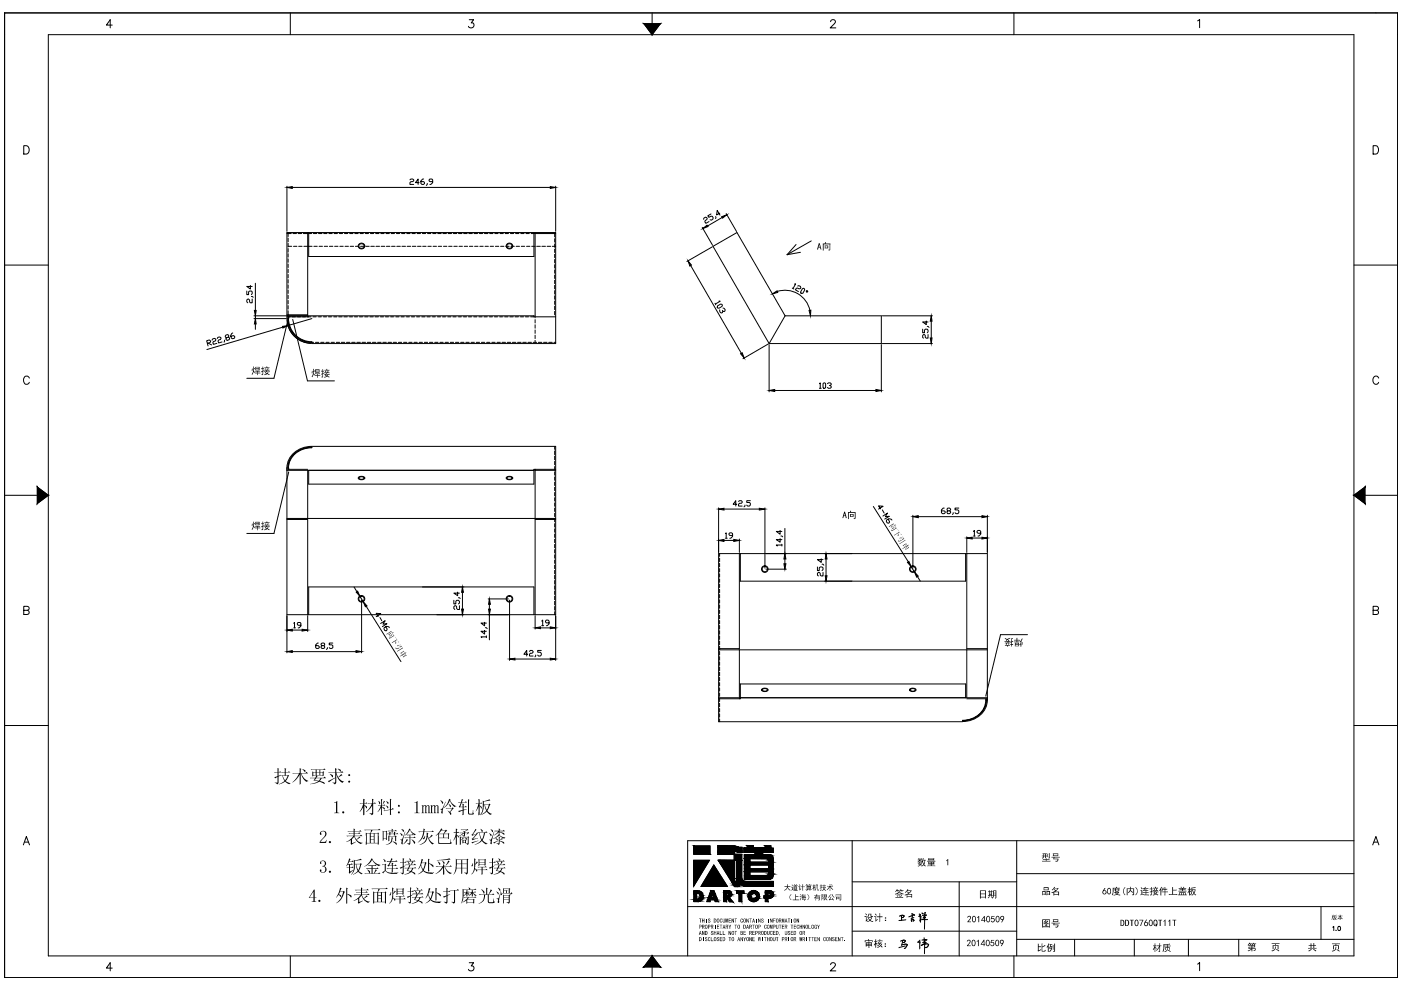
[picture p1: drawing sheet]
<svg xmlns="http://www.w3.org/2000/svg" width="297mm" height="210mm" viewBox="0 0 297 210" stroke-linecap="round" stroke-linejoin="round" font-family="sans-serif">
<!-- layer: 0 -->
<g fill="#000">
<path d="M67.9 176.4l.6-.3 .6 .2 .1 .3-.1 .6-1.2 1.3h.9l.5-.4-.2 .6h-1.3l.1-.4 1.1-1.3-.2-.7h-.3a.39 .39 0 0 0-.4 .2 .39 .39 0 0 0 .1 .4 .3 .3 0 0 1-.4-.1 .3 .3 0 0 1 .1-.4zM70.8 170.1l.4-.1 .3-.2v2.4l.4 .2h-1.1l.4-.2v-2zM73.7 176.2h1.3v-.5l.3 .1-.1 .4h1l.2-.2 .3 .3h-1.5v.4h.7l.3-.2 .2 .3h-1.2v.4h1.1l.2-.2 .3 .3h-1.6l.1 .3a.36 .36 0 0 0 .4 .3 .36 .36 0 0 0 .3-.4l.2-.1 .2 .2-.4 .2a.26 .26 0 0 0-.3 .2 .26 .26 0 0 0 .2 .3l.9 .5a.61 .61 0 0 1-.9-.3l-.5-.4-.3-.7-.5 .5v.9l.8-.3v.1l-.9 .5-.2-.2 .1-.8-1 .4 .9-.5 .6-.7h-1.3l-.2-.1h1.6v-.4h-1l-.1-.1h1.1v-.4h-1.2zM87.9 170.1h.3l.3-.3v2.4l.4 .2h-1l.4-.2v-2zM89.4 170.8l.3-.1v.2l.1-.1a.35 .35 0 0 1 .6 .1 .33 .33 0 0 1 .4-.2 .33 .33 0 0 1 .3 .4v1.1l.1 .2h-.5l.1-.1v-1.2a.24 .24 0 0 0-.2-.3 .24 .24 0 0 0-.2 .3v1.1l.2 .2h-.6l.2-.1v-1.2a.22 .22 0 0 0-.3-.3 .22 .22 0 0 0-.2 .3v1.2l.2 .1h-.5l.1-.1v-1.4zM91.3 170.8l.3-.1v.2l.3-.2 .3 .1 .1 .1 .2-.1a.33 .33 0 0 1 .5 .3v1.2l.1 .1h-.5l.2-.1v-1.2a.24 .24 0 0 0-.3-.3 .24 .24 0 0 0-.2 .3v1.1l.2 .2h-.6l.2-.1v-1.2a.24 .24 0 0 0-.3-.3 .24 .24 0 0 0-.2 .3v1.1l.2 .2h-.5l.1-.1v-1.5zM67.9 182.7l.5-.3 .6 .3 .1 .5-.4 .4 .4 .3 .2 .5-.2 .3-.4 .3h-.5l-.3-.2a.21 .21 0 0 1-.1-.3 .21 .21 0 0 1 .4 .1 .29 .29 0 0 0 0 .3 .29 .29 0 0 0 .4 0l.3-.2 .1-.6-.3-.3-.4-.1 .6-.4-.1-.6-.3-.1a.33 .33 0 0 0-.4 .1 .33 .33 0 0 0 0 .4 .23 .23 0 0 1-.3-.1 .23 .23 0 0 1 .1-.3zM75.2 188.7h1.3v-.5l.4 .1-.1 .4h.9l.2-.2 .3 .3h-1.4v.4h.7l.2-.2 .3 .3h-1.2v.4h1.1l.2-.2 .3 .3h-1.6v.3a.3 .3 0 0 0 .3 .3 .3 .3 0 0 0 .3-.2l.3-.3 .3 .2-.5 .3a.24 .24 0 0 0-.3 .2 .24 .24 0 0 0 .2 .2l1 .4-.3 .3-.7-.4-.4-.5-.3-.7-.5 .5v.8l.7-.2-.8 .6-.2-.2v-.8l-.9 .4 .9-.6 .6-.6h-1.4l-.1-.1h1.5v-.4h-.9l-.1-.1h1v-.4h-1.1zM148.2 194.8h.5h-.2v.8h-.1v-.8zM149.1 198.7v.8zM148.8 194.8h.2v.3h.2v-.3h.2v.8h-.2v-.4h-.2v.4h-.2zM148.8 197.4h.2l.2 .6v-.6h.2v.8h-.2l-.2-.6v.6h-.2z"/>
<path d="M149.7 194.8l.1 .8zM149.5 198.8a.25 .25 0 0 1 .3-.1 .25 .25 0 0 1 .2 .2l-.2-.1a.16 .16 0 0 0-.2 .2 .16 .16 0 0 0 .3 .1 .23 .23 0 0 1 .1 .3 .23 .23 0 0 1-.3 .1 .23 .23 0 0 1-.1-.3v.1a.17 .17 0 0 0 .2 .2 .17 .17 0 0 0 .1-.3l-.3-.1zM150.1 194.9l.1-.1a.2 .2 0 0 1 .2-.1 .2 .2 0 0 1 .1 .3l-.1-.2a.19 .19 0 0 0-.1 .3 .19 .19 0 0 0 .2 .1h.1a.25 .25 0 0 1-.2 .4 .25 .25 0 0 1-.3-.2 .19 .19 0 0 0 .2 .1 .19 .19 0 0 0 .2-.2l-.4-.2zM150.2 198.8v-.1a.21 .21 0 0 1 .3 0 .21 .21 0 0 1 0 .3v-.1a.25 .25 0 0 0-.3 .1 .25 .25 0 0 0 0 .3l.2 .2 .1-.3a.26 .26 0 0 1-.2 .4 .26 .26 0 0 1-.2-.4zM150.7 198.7l.1 .7h.5v.1h-.6zM150.8 197.4h.4v.2l-.2-.1-.2 .1 .5 .3-.1 .3h-.4l-.1-.3 .3 .2v-.2a.26 .26 0 0 1-.2-.2 .26 .26 0 0 1 0-.3zM151.6 196.1h.1v.8h-.1zM151.3 197.4h.2v.3h.3v-.3v.8v-.4h-.3v.4h-.2zM152 196.1h.5l-.4 .1v.2h.3v.1h-.3v.3l.4 .1h-.5zM152 198.8l.4-.1 .1 .2-.3-.1a.2 .2 0 0 0 0 .3 .2 .2 0 0 0 .2 0 .27 .27 0 0 1-.1 .4 .27 .27 0 0 1-.3-.3l.2 .3a.18 .18 0 0 0 .2-.2 .18 .18 0 0 0-.3-.2zM152.7 194.9v-.1a.18 .18 0 0 1 .3 0 .18 .18 0 0 1 0 .3v-.1a.21 .21 0 0 0-.3-.1 .21 .21 0 0 0 0 .4 .17 .17 0 0 0 .2 .2 .17 .17 0 0 0 .1-.2 .26 .26 0 0 1-.2 .3 .26 .26 0 0 1-.2-.4zM152.6 198.7h.5l-.4 .1v.2h.4l-.4 .1v.3h.4v.1h-.5z"/>
<path d="M152.6 197.4h.1v.7h.4v.1h-.5zM152.6 196.1h.5l-.2 .1v.7l-.1-.7zM153.2 194.8l.2 .7h.2v-.7h.2v.6a.25 .25 0 0 1-.3 .2 .25 .25 0 0 1-.3-.2zM153.2 197.4h.2v.7h.4v.1h-.6zM153.8 194.8h.2l.1 .5 .1-.5h.2v.8l-.1-.6-.1 .6-.2-.6v.6h-.2zM154.5 197.4l.4 .6 .1-.6v.8h-.1l-.3-.6v.6h-.1zM154.5 198.7h.5l-.2 .1v.7h-.1v-.7zM154.5 194.8h.5h-.4v.3h.3v.1h-.3v.3l.4 .1h-.5zM154.5 196.1l.2 .3 .3-.3-.2 .8h-.1zM155.1 194.8h.1l.3 .6v-.6h.1v.8h-.1l-.3-.6v.6h-.1zM155.7 194.8h.6h-.3v.8v-.8zM155.7 197.4h.6l-.3 .1v.7v-.7z"/>
<path d="M155.7 196.1h.6l-.3 .1v.7v-.7zM157.1 194.8a.26 .26 0 0 1 .3 0 .26 .26 0 0 1 .1 .3h-.1a.18 .18 0 0 0-.2-.3 .18 .18 0 0 0-.1 .3 .18 .18 0 0 0 0 .3 .18 .18 0 0 0 .3 0l.1-.1a.3 .3 0 0 1-.4 .3 .3 .3 0 0 1-.1-.5zM157 198.7l.4 .6v-.6h.1v.8l-.4-.6-.1 .6zM157.6 197.4h.5l-.4 .1v.2h.4l-.4 .1v.3h.5v.1h-.6zM157.6 198.7l.3 .3 .3-.3-.3 .8h-.1zM158.2 194.8h.2l.2 .6 .1-.6v.8h-.1l-.2-.6v.6h-.2zM158.9 194.8h.5h-.2v.8l-.1-.8zM158.9 198.7h.1l.3 .6v-.6h.1v.8h-.1l-.3-.6v.6h-.1zM159.5 197.4h.5l-.4 .1v.2h.4l-.4 .1v.3h.4v.1h-.5zM159.5 198.7h.5l-.4 .1v.2h.4l-.4 .1v.3h.4v.1h-.5zM159.5 196.1h.5l-.2 .1v.7l-.1-.7zM160.3 194.8h.1v.8h-.1z"/>
<path d="M160.7 194.8l.5 .6v-.6v.8l-.3-.6v.6h-.2zM160.7 198.7h.1l.1 .5 .1-.5h.1v.5l.2-.5-.1 .8-.2-.6-.2 .6zM161.6 198.7h.1v.8h-.1zM161.4 194.8a.26 .26 0 0 1 .3 0 .26 .26 0 0 1 .2 .2l-.3-.2v.3a.26 .26 0 0 1 .3 .2 .26 .26 0 0 1-.2 .3 .26 .26 0 0 1-.3-.2l.1 .1a.17 .17 0 0 0 .3-.1 .18 .18 0 0 0-.3-.2zM162 198.7h.5l-.2 .1v.7l-.1-.7zM162.1 196.2a.23 .23 0 0 1 .3-.1 .23 .23 0 0 1 .1 .2l-.1 .1a.19 .19 0 0 0-.2-.2 .19 .19 0 0 0-.1 .3 .19 .19 0 0 0 .1 .3 .19 .19 0 0 0 .2-.2l.1 .1a.3 .3 0 0 1-.4 .1 .3 .3 0 0 1-.1-.4zM162.9 194.8v.8zM162.6 197.4h.2l.1 .7h.1v-.7h.2v.7l-.2 .1-.4-.1zM162.6 198.7h.2v.3h.2v-.3h.2v.8h-.2v-.4h-.2v.4h-.2zM163.3 194.8h.1l.3 .6v-.6h.1v.8l-.4-.6-.1 .6zM163.3 197.5l.1-.1a.21 .21 0 0 1 .3 0 .21 .21 0 0 1 0 .3v-.1a.23 .23 0 0 0-.4 .1 .23 .23 0 0 0 .1 .3l.2 .1 .1-.2a.26 .26 0 0 1-.3 .3 .26 .26 0 0 1-.1-.4zM163.3 196.1h.1l.1 .5 .1-.5h.2v.8l-.1-.6-.1 .6-.2-.6-.1 .6z"/>
<path d="M163.9 194.8h.5h-.4v.3h.3l-.3 .1v.4zM163.9 197.4h.5l-.4 .1v.2h.3l-.3 .1v.3h.4v.1h-.5zM163.9 198.7l.2 .8 .2-.1v-.7h.1l-.1 .8a.25 .25 0 0 1-.2 0 .25 .25 0 0 1-.2-.2zM164.5 198.7h.5l-.2 .1v.7h-.1v-.7zM164.5 196.1h.1l.1 .7h.2l.1-.7v.6a.25 .25 0 0 1-.2 .2 .25 .25 0 0 1-.3-.2zM165.2 198.1h.1l-.1 .3zM165.1 196.1h.6l-.3 .1v.7v-.7zM165.8 194.8h.1l.1 .5 .2-.5h.1v.8l-.1-.6-.1 .6-.2-.6-.1 .6zM165.8 196.1h.5l-.4 .1v.2h.3v.1h-.3v.3l.4 .1h-.5zM166.4 197.4l.2 .7h.2v-.7h.1v.6a.26 .26 0 0 1-.3 .2 .26 .26 0 0 1-.2-.2zM167.2 198.7h.1v.8h-.1zM167 194.8h.6h-.3v.8h-.1v-.8z"/>
<path d="M167.1 197.4a.19 .19 0 0 1 .3-.1 .19 .19 0 0 1 0 .3l-.2-.1v.2l.4 .2-.2 .3a.2 .2 0 0 1-.3 0 .2 .2 0 0 1 0-.3l.1 .2h.2l-.4-.4zM167.9 194.8h.1v.8h-.1zM167.6 196.1h.5l-.1 .1v.7h-.1v-.7zM167.7 197.4h.4l-.3 .1v.2h.3l-.3 .1v.3h.4v.1h-.5zM168.3 196.1h.5l-.4 .1v.2h.3v.1h-.3v.3l.4 .1h-.5zM168.9 194.8h.1l.3 .6v-.6h.1v.8h-.1l-.3-.6v.6h-.1zM169 196.2a.2 .2 0 0 1 .3-.1 .2 .2 0 0 1 0 .3v-.1a.21 .21 0 0 0-.3-.1 .21 .21 0 0 0 0 .4 .17 .17 0 0 0 .2 .2 .17 .17 0 0 0 .1-.2l.1 .1a.32 .32 0 0 1-.5 .1 .32 .32 0 0 1 0-.5zM169.5 196.1h.2v.3h.2v-.3h.2v.8h-.2v-.4h-.2v.4h-.2zM169.5 198.7l.2 .5v-.5h.1l.1 .5 .1-.5h.1l-.1 .8-.2-.6-.1 .6h-.1zM170.2 196.1l.4 .6v-.6h.1v.8l-.4-.6-.1 .6zM171 198.7h.1v.8h-.1zM171.4 196.1h.1v.7l.4 .1h-.5z"/>
<path d="M171.4 198.7h.5l-.2 .1v.7h-.1v-.7zM172 198.7h.6l-.3 .1v.7v-.7zM172.7 196.2l.4-.1 .1 .1-.1 .2-.2-.2-.1 .3a.18 .18 0 0 0 0 .2 .18 .18 0 0 0 .3 0l-.2-.2h.3v.4l-.5-.1zM172.7 198.7h.4l-.3 .1v.2h.3l-.3 .1v.3h.4v.1h-.5zM173.3 196.1l.3 .3 .2-.3-.2 .8h-.1zM173.3 198.7l.4 .6v-.6h.1v.8l-.4-.6-.1 .6zM174.6 198.8l.4-.1 .1 .3-.1-.1a.27 .27 0 0 0-.4 .1 .27 .27 0 0 0 .1 .4h.2l.1-.2a.2 .2 0 0 1 0 .3 .2 .2 0 0 1-.3 0zM175.8 198.7h.1l.3 .6v-.6h.1v.8h-.1l-.3-.6-.1 .6zM176.5 198.7l.4 .1v.1l-.3-.1 .4 .4-.1 .3a.2 .2 0 0 1-.3 0 .2 .2 0 0 1-.1-.3v.1a.16 .16 0 0 0 .2 .2 .16 .16 0 0 0 .1-.3 .32 .32 0 0 1-.3-.5zM177.1 198.7h.4l-.3 .1v.2h.3l-.3 .1v.3h.4v.1h-.5zM177.7 198.7l.4 .6 .1-.6v.8h-.1l-.3-.6v.6h-.1zM178.3 198.7h.5l-.2 .1v.7l-.1-.7z"/>
<path d="M179 199.4l.1 .1zM200.6 182.4l.4-.3v1.4h-.1v-1.1l-.2 .2zM205.1 194.3l.5-.1a.6 .6 0 0 1-.2 1l-.1 .2h.6v.1h-.8l.6-.8a.25 .25 0 0 0-.1-.4 .25 .25 0 0 0-.4 .2h-.1zM207.1 199.5l.4-.3v1.4h-.2v-1.1l-.2 .2zM207.2 194.5l.4-.3v1.3h-.2v-1l-.1 .1zM210.2 194.2h.7v.1h-.5l-.1 .4h.5l.1 .6-.2 .2-.3 .1-.3-.4 .2 .2a.29 .29 0 0 0 .4-.2 .29 .29 0 0 0-.1-.3 .29 .29 0 0 0-.4 0h-.1zM238.4 188.2h.2l-.3 .5v.5l.3 .5-.1 .1-.4-.6v-.5zM238.9 188.4h.7v-.4h.2l-.1 .4h.8l-.1 1.4-.3 .1-.1-.2 .3-.1v-1.1h-.6v.3l.5 .4-.1 .1-.2-.2a.21 .21 0 0 0-.2-.2 .21 .21 0 0 0-.2 .2l-.2 .2h-.2l.4-.4 .1-.4h-.5v1.3h-.2zM239.6 195h.8v.1h-.3v1.2h-.2v-1.2h-.3zM240.8 188.1l.4 .8-.1 .5-.3 .4-.1-.1 .3-.4 .1-.5-.4-.6zM241.6 195h.8l-.5 1.3-.1-.1 .4-1.1h-.6zM245.6 195h.8v.1h-.3v1.2h-.2v-1.2h-.3z"/>
<path d="M246.7 195.3l.4-.3v1.3h-.2v-1l-.2 .1zM248 195h.1v1.3h-.2v-1l-.2 .1zM248.5 188.1h.2v.6l.8-.1v.2h-.8v.8h.9v.2h-1.8v-.2h.7zM248.6 195h.8v.1h-.3v1.2h-.2v-1.2h-.3zM283.6 194.2h.5v-.2h.1v.2h.4l-.3 .1 .4 .5-.1 .1-.4-.6v.5h.2h-.2v.3h-.1v-.3h-.3h.3v-.5l-.5 .6-.1-.1 .5-.5zM205.1 199.3l.5-.1 .1 .2 .1 .4-.6 .7h.6v.1h-.8l.4-.6a.28 .28 0 0 0 .2-.4 .28 .28 0 0 0-.4-.1l-.2 .1zM210.1 199.3h.7v.1h-.5l-.1 .4h.5l.1 .5-.4 .3-.3-.1-.1-.2 .1-.1a.29 .29 0 0 0 .4 .2 .29 .29 0 0 0 .1-.5 .29 .29 0 0 0-.5 .1h-.1z"/>
<path d="M173.6 51.5h.2l.4 1.4h-.2l-.1-.4h-.4l-.1 .4h-.2zM173.7 51.9l-.1 .5h.2z"/>
<path d="M174.5 51.6h.4v-.3l.2 .1-.1 .2h1.1l-.1 1.4-.3 .1-.1-.2h.3v-1.1h-1.3v1.3h-.1zM174.8 52.1h.8v.5h-.8zM175 52.2v.3h.4v-.3z"/>
<path d="M54.1 77.8h.9v.7h-.9zM54.1 78.6h1v.2h-.4v.2h.5v.1h-.5v.4h-.2v-.4h-.5v-.1h.5v-.2h-.4zM53.6 77.7h.2v.5l.2-.2 .1 .1-.3 .2v.4l.3 .2-.2 .1-.1-.2-.1 .3a.22 .22 0 0 1-.1 .3 .22 .22 0 0 1-.3 0l.3-.6zM54.3 77.9v.2h.6v-.2zM54.3 78.2v.2h.6v-.2zM53.4 78.1h.2l-.1 .5h-.1z"/>
<path d="M56 78.7l.3 .1 .1-.2h.2l-.1 .2 .7-.1v.2h-.3l-.1 .2 .4 .3-.2 .1-.4-.2-.6 .2v-.1l.5-.2-.3-.1 .1-.2h-.3zM55.6 77.8h.2v.3h.2v.2h-.2v.3l.2-.1v.2h-.2v.7l-.3 .1-.1-.1 .3-.1v-.5l-.3 .1-.1-.1 .4-.2v-.3h-.3v-.2h.3zM56 78.4h.7l.1-.4 .1 .1-.1 .3h.4v.2h-1.2zM56 77.9h.5v-.2h.1l.1 .2h.5v.1h-1.2zM56.4 78.9l.2 .2 .2-.2zM56.2 78.2a.15 .15 0 0 1 .3 0 .15 .15 0 0 1-.3 0z"/>
<path d="M66.8 78.3h.9v.7h-.9zM66.8 79.1h1v.2h-.4v.2h.5v.2h-.5v.4h-.2v-.4h-.5v-.2h.5v-.2h-.4zM66.4 78.2h.1v.5l.2-.2 .1 .1-.3 .3v.3l.3 .2-.2 .2-.1-.3-.1 .3a.22 .22 0 0 1-.1 .3 .22 .22 0 0 1-.3 0l.3-.5zM67 78.4v.2h.6v-.2zM67 78.7v.2h.6v-.2zM66.1 78.6l.2 .1a.21 .21 0 0 1 0 .2 .21 .21 0 0 1-.2 .2z"/>
<path d="M68.7 79.2l.4 .1v-.2l.2 .2h.6l-.4 .4 .4 .2-.2 .1-.4-.2-.6 .3v-.2l.5-.2-.3-.1 .1-.2h-.3zM68.3 78.3h.2v.3h.2v.2h-.2v.3l.2-.1v.2l-.2 .1v.5a.19 .19 0 0 1-.2 .2 .19 .19 0 0 1-.2-.1l.3-.1v-.5l-.2 .1-.1-.1 .3-.1v-.4h-.3v-.2h.3zM68.7 78.9h.7l.1-.3 .2 .1-.1 .2h.3v.2h-1.2zM68.8 78.4h.4v-.1l.1-.1 .1 .2h.5v.2h-1.1zM69.2 79.4l-.1 .2 .2 .1 .2-.3zM68.9 78.7l.2-.1 .1 .3h-.2z"/>
<path d="M54.1 110.6h.9v.8h-.9zM54.1 111.5h1v.2h-.4v.2h.5v.1h-.5v.4h-.2v-.4h-.5v-.1h.5v-.2h-.4zM53.6 110.6h.2v.5l.2-.2 .1 .1-.3 .2v.4l.3 .2-.2 .1-.1-.2-.3 .6-.2-.1 .3-.5zM54.3 110.8v.1h.6v-.1zM54.3 111.1v.1h.6v-.1zM53.4 111h.2l-.1 .5h-.1z"/>
<path d="M56 111.6h.4v-.2l.2 .1-.1 .1h.7l-.3 .2a.23 .23 0 0 0 0 .3 .23 .23 0 0 0 .2 .1v.2l-.4-.2-.6 .2-.1-.1 .5-.2a.22 .22 0 0 1-.3-.1 .22 .22 0 0 1 .1-.3h-.3zM55.6 110.6h.2v.4h.2l-.2 .1v.4l.2-.1v.2h-.2v.7l-.3 .1-.1-.2 .3-.1v-.4l-.3 .1-.1-.2 .4-.1v-.4h-.3v-.1h.3zM56 111.3h.7l.1-.4 .1 .1-.1 .3h.4v.1h-1.2zM56 110.8h.5v-.2h.1l.1 .2h.5v.1h-1.2zM56.5 111.7l-.1 .1a.17 .17 0 0 0 .2 .2 .17 .17 0 0 0 .2-.2zM56.3 111.1a.12 .12 0 0 1 .2 0 .12 .12 0 0 1-.2 0z"/>
<path d="M179 108.5h.2l.3 1.3h-.2l-.1-.4h-.3l-.1 .4h-.2zM179.1 108.8l-.2 .5h.3z"/>
<path d="M179.8 108.6h.4l.1-.3h.2l-.1 .3h1v1.2a.18 .18 0 0 1-.1 .3 .18 .18 0 0 1-.2-.2h.1v-1.2h-1.2v1.4h-.2zM180.2 109h.8v.6h-.8zM180.4 109.1v.4h.4v-.4z"/>
<path d="M213 135.4l.2-.1 .4 .2 .6-.2v.1l-.5 .2 .3 .1-.1 .2h.3v.2l-.4-.1v.3l-.2-.1 .1-.2-.7 .1v-.2h.3a.2 .2 0 0 0 .1-.3 .2 .2 0 0 0-.3-.1zM214.4 135.4l.3-.1 .1 .2h-.3v.5l.3-.1v.1l-.3 .1v.5h.3v.1h-.3v.4h-.1v-.4h-.2v-.1h.2v-.4l-.2 .1v-.2l.2-.1zM213.1 136.3h1v.1h-.6l-.1 .4-.2-.1 .2-.3h-.3zM213.1 136.8h1v.1h-.4v.2h-.1l-.1-.2h-.4zM213.5 135.7l-.1 .2 .4-.1zM213.7 136.5l.2-.1 .1 .2-.2 .1z"/>
<path d="M215.1 136.3h1v.7h-1zM215 135.7h.5v-.5h.2v.5h.5v.1h-.5v.2h.4v.2h-1v-.2h.4v-.2h-.5zM216.1 135.9l.2-.1 .1 .2 .3-.6 .1 .1-.2 .4-.1 .8a.19 .19 0 0 1 .1 .2 .19 .19 0 0 1-.2 .1v-.4l-.2 .2-.1-.1 .2-.2a.36 .36 0 0 0-.2-.6zM215.3 136.7v.2h.6v-.2zM215.3 136.4v.2h.6v-.2zM216.7 136.2l.1 .1a.19 .19 0 0 1 .1 .2 .19 .19 0 0 1-.3 .1z"/>
<path d="M60.3 162.8l.4 .2-.1 .7h.5l.2-.2 .3 .3h-1v.6l.5-.1 .2 .2-.5 .8a.29 .29 0 0 0-.2 .4 .29 .29 0 0 0 .4 .1l.6 .3-.3 .2-.6-.3a.59 .59 0 0 0-.9 .1l-.7 .1 .8-.4a.35 .35 0 0 0 .4-.2 .35 .35 0 0 0-.2-.4l-.2-.7-.3-.1h.8v-.6h-.7l-.1-.1h.8zM59.9 164.5l.6 1 .5-1zM58.8 162.8l.4 .2-.1 .1v.6l.3-.2 .2 .3h-.5v.7l.5-.1-.5 .3-.1 1.3a.26 .26 0 0 1-.2 .3 .26 .26 0 0 1-.3-.2l-.2-.2h.5v-1.2l-.5 .3-.1-.2 .6-.2v-.8h-.5l-.2-.1h.7z"/>
<path d="M64.1 163.1h.3a.3 .3 0 0 1 .4 .2 .3 .3 0 0 1-.2 .4zM62 163.9h1.5v-1.1l.4 .3h-.1v.8h1l.2-.3 .3 .4h-1.4l.4 .9 1.1 .7h-.2a.51 .51 0 0 1-.7-.3l-.7-1.3v2.2l-.3 .2v-2.2l-.5 .8-1 .9 .7-.8 .7-1.1h-1.3z"/>
<path d="M67.1 163.2v.5h.6v-.5zM66.4 163.8v.5h.5v-.5zM67.1 163.8v.5h.6v-.5zM67.9 163.8v.5h.5v-.5zM65.9 163.1h2.6l.2-.2 .3 .3h-1.1v.5h.5l.1-.2 .2 .2-.1 .1v.7l-.2 .1v-.2h-2l-.2 .2v-1l.7 .1v-.5l-.9 .1zM67 165l-.1 .2a.21 .21 0 0 0 0 .3 .21 .21 0 0 0 .3 0 .53 .53 0 0 0 .7-.5zM65.7 164.9h1.1l.3-.5 .3 .2-.3 .3h1.5l.2-.2 .3 .3h-.9l-.4 .6 .8 .2a.22 .22 0 0 1 .2 .2 .22 .22 0 0 1-.1 .2l-.6-.4a.52 .52 0 0 0-.8 .1l-1.5 .4 1.7-.7-1-.1 .3-.5h-1z"/>
<path d="M71.7 163l.3 .1a.24 .24 0 0 1 .3 .2 .24 .24 0 0 1-.2 .3zM69.6 163.7h1.5l-.1-.9 .4 .3-.1 .6h1l.2-.2 .3 .3h-1.5l.2 .5a.29 .29 0 0 0 .2 .4 .29 .29 0 0 0 .4-.2l.2-.4 .3 .3-.5 .2a.26 .26 0 0 0-.3 .2 .26 .26 0 0 0 .1 .3l1 .7a.69 .69 0 0 1-1-.4l-.4-.6-.2-.8-.1 2.1-.3 .2-.4-.3 .5-.1 .1-.9-1.3 .9-.3-.3 1.6-.7v-1.1l-1.4 .1zM69.9 164.1l.4 .1a.31 .31 0 0 1 .3 .3 .31 .31 0 0 1-.2 .3z"/>
<path d="M73.8 164.3a.25 .25 0 0 1 .5 0 .25 .25 0 0 1-.5 0zM73.8 165.7a.25 .25 0 0 1 .5 0 .25 .25 0 0 1-.5 0z"/>
<path d="M78.9 169.4l.3 .1-.1 .1v.7l.4-.2 .3 .3h-.7l-.1 2.3a.28 .28 0 0 1-.2 .1 .28 .28 0 0 1-.3-.2l-.2-.2h.6v-1.6l-.5 .8-.8 .5 .8-.8 .5-.9h-.8l-.1-.1h.9zM77 169.4l.4 .1-.1 .8 .4-.2 .2 .3h-.6v.3l.3 .1a.3 .3 0 0 1 .2 .3 .3 .3 0 0 1-.1 .3l-.4-.6v1.9l-.3 .2v-1.8l-.2 .5-.6 .5 .8-1.6v-.1h-.6l-.2-.1h.8z"/>
<path d="M78.6 178.1v.6h.6v-.6zM77.2 175.9h3l.2-.2 .3 .3h-1.9l.2 .1-.4 .5h1.5v-.1l.3 .2-.1 .1v2.2l-.2 .1v-.3h-2.3v.2l-.2 .1v-2.5h.9l.2-.6-1.4 .1zM77.8 176.7v2h.6v-2zM79.4 176.7v2h.7v-2zM78.6 176.7v.6h.6v-.6zM78.6 177.4v.6h.6v-.6z"/>
<path d="M80.8 169.4l.3 .1-.1 .2v1l.4-.2 .3 .3h-.7v.3l.3 .1a.25 .25 0 0 1 .3 .1 .25 .25 0 0 1-.2 .3l-.4-.5v1.6l-.2 .1v-1.6l-.5 .7-.3 .3 .7-1.3-.6-.2h.7zM80.2 169.8l.3 .3a.17 .17 0 0 1 .2 .2 .17 .17 0 0 1-.3 .1zM81.9 169.9h.1a.33 .33 0 0 1 .3 .2 .33 .33 0 0 1-.1 .4zM81.9 170.8l.1 .1a.25 .25 0 0 1 .3 .2 .25 .25 0 0 1-.1 .3zM82.7 169.4l.3 .1-.1 .1v2l.3-.3 .3 .3-.6 .1v1l-.2 .1v-1.1l-1.2 .3-.2-.1 1.4-.3zM81.4 169.8l.3 .2-.5 .6z"/>
<path d="M82.2 176.1h.9l-.1-.4 .4 .1-.2 .3h.5l.2-.1 .3 .2h-1v.3l-.1 .1v-.4l-.8 .1zM82 176.8h.6v-.5l.3 .2-.1 .3h.7v-.5l.4 .2-.2 .3 .5-.2 .3 .3h-.8v.2l-.2 .1v-.3h-.7v.2l-.2 .1v-.3zM82.3 177.2l.3 .1h1.2l.1-.1 .2 .1-.1 .1v.9l-.2 .1v-1h-1.2v.9l-.3 .1zM83 177.5l.4 .2-.4 .9-.5 .4-.7 .1 1-.6zM83.2 178.4l.8 .3 .1 .4zM81.1 176.1l.2 .2 .6-.2 .2 .2-.1 .1v1.6l-.2 .1v-.2h-.5v.3l-.2 .1zM81.3 176.3v1.5h.5v-1.5z"/>
<path d="M84.4 170.9a.22 .22 0 0 1 .4 0 .22 .22 0 0 1-.4 0zM84.4 172.3a.21 .21 0 0 1 .4 0 .21 .21 0 0 1-.4 0z"/>
<path d="M86.7 175.7l.4 .1-.1 .2 .3 .4 .9 .5a.46 .46 0 0 1-.8-.2l-.5-.7-.4 .6-.7 .6 .7-.9zM86.2 177h1.1l.2-.1 .2 .2h-.7v.5h.7l.1-.2 .3 .3h-1.1v1a.28 .28 0 0 1-.1 .4 .28 .28 0 0 1-.4-.2l-.2-.1h.5v-.1v-1h-.9l-.2-.1h1.1v-.5l-.5 .1zM86.3 177.9l.2 .2-.9 .9zM87.3 178l.6 .4a.3 .3 0 0 1 .2 .3 .3 .3 0 0 1-.3 .2zM85.9 176.3l-.5 2.2a.23 .23 0 0 1 0 .3 .23 .23 0 0 1-.3 .1v-.3a.38 .38 0 0 0-.3-.6 .88 .88 0 0 0 .8-.9zM84.8 176.6l.3 .2a.19 .19 0 0 1 .2 .2 .19 .19 0 0 1-.2 .2zM85.2 175.8a.33 .33 0 0 1 .4 .2 .33 .33 0 0 1-.1 .4z"/>
<path d="M88.7 176.3h1l.1-.6 .3 .1-.1 .5h1.5l.2-.2 .3 .3h-2l-.5 1.4-.9 .8 .7-.8 .4-1.4h-.9zM90.1 177.2v.3a.28 .28 0 0 1-.1 .3 .28 .28 0 0 1-.3 0zM90.5 176.5l.3 .2-.1 .5a.26 .26 0 0 0 .1 .4 .26 .26 0 0 0 .4-.2l.3-.4 .3 .2-.5 .4a.3 .3 0 0 0-.4 .2 .3 .3 0 0 0 .2 .4l.4 .4 .5 .2-.1 .1a.48 .48 0 0 1-.8-.4l-.4-1.1-.4 1.1-.5 .3-.9 .3 .8-.4 .5-.4 .2-.7z"/>
<path d="M94.1 176.9v.7h.9v-.7zM93.5 175.6l.4 .2-.3 .3 1-.2 .2 .3-.7 .6h.9l.1-.2 .2 .2-.1 .1v.9l-.2 .1v-.2h-1.9v1l2.3 .1 .1-.8 .1 .5a.25 .25 0 0 1 .1 .3 .25 .25 0 0 1-.3 .1h-2.4l-.1-2-.5 .3 .7-.8zM93.5 176.1l-.5 .6 1 .1 .4-.7zM93.1 176.9v.7h.9v-.7z"/>
<path d="M95.2 169.4l.4 .2h-.2l.4 .7 1 .6-.2 .1a.4 .4 0 0 1-.6-.2l-.6-1.1-.4 .8-.9 .8 .7-.8zM95.1 170.5h.2a.31 .31 0 0 1 .3 .3 .31 .31 0 0 1-.2 .3zM94.5 171.3h1.3l.2-.1 .2 .2-.4 .4a.4 .4 0 0 0-.3 .3 .4 .4 0 0 0 .2 .4l-.2 .3-.6-.9 .5 .3 .4-.8h-1.1zM93.4 169.7l.4 .2a.24 .24 0 0 1 .2 .3 .24 .24 0 0 1-.3 .2zM94.4 170l-.5 2a.23 .23 0 0 1 0 .4 .23 .23 0 0 1-.3 0v-.2a.44 .44 0 0 0-.3-.7l.5-.1z"/>
<path d="M97.5 177.3l.2 .1h1.4l.2-.1 .2 .2-.1 .1v1.2a.24 .24 0 0 1-.2 .3 .24 .24 0 0 1-.3-.2l-.2-.1h.4l.1-.1v-1.2h-1.5v1.6h-.2zM98.6 177.6a.34 .34 0 0 1 .4 .2 .34 .34 0 0 1 0 .3zM98.1 177.6l.3 .2-.7 .3zM98 178h.7l.2 .2h-.1v.5l-.2 .1v-.2h-.3l-.3 .2zM98.3 178.2v.3h.3v-.3zM97.7 175.9h1.3l.1-.1 .2 .2-.7 .3v.3h.5l.2-.2 .2 .2-.5 .3 .1-.3h-.5v.5a.26 .26 0 0 1-.2 .3 .26 .26 0 0 1-.3-.2l-.1-.1h.4v-.5l-1.1 .7 .8-.6-.7-.1h1l-.3-.4 .4 .1 .4-.3h-1.1zM96.6 175.7l.4 .1-.1 .1v.6l.2-.2 .3 .3h-.5v.5a.29 .29 0 0 1 .3 .1 .29 .29 0 0 1 0 .4l-.3-.5v2h-.3v-1.7l-.3 .7-.2 .1 .5-1.1a.27 .27 0 0 0 .1-.4 .27 .27 0 0 0-.4-.1l-.2-.1h.5z"/>
<path d="M97.1 170.1h.6l.2-.7 .3 .2-.2 .5h.6l.2-.2 .2 .3h-1.1l-.3 .9h.5l-.1-.7 .4 .1-.1 .6h.3l.2-.3 .2 .3h-.7v.6l.6-.1-.6 .2v.9l-.3 .1 .1-.5a.26 .26 0 0 0 0-.4 .26 .26 0 0 0-.4 .1l-.4 .2-.1-.3 .9-.2v-.6l-.6 .1-.2-.2 .2-.4a.24 .24 0 0 0 .2-.4 .24 .24 0 0 0-.4 0zM99.2 169.4l.4 .2-.2 .1v2.7l.7 .1 .1-.7 .1 .5a.22 .22 0 0 1 .2 .3 .22 .22 0 0 1-.3 .1h-.8l-.2-.2z"/>
<path d="M100.8 175.8l.2 .2-.8 1 .7-.1 .2-.3 .2 .1-1 1.2 1-.1-1.1 .4-.2-.4 .4-.2 .4-.6-.7 .2-.2-.3 .3-.1zM99.9 178.6l1.5-.4-1.2 .6zM101.9 175.7l.3 .2a.26 .26 0 0 1 .2 .2 .26 .26 0 0 1-.2 .3zM101.2 176.5h1.7l.2-.2 .3 .3h-.6l-.3 1.2a.55 .55 0 0 0 0 .6 .55 .55 0 0 0 .5 .3l.4 .1-.2 .1a.44 .44 0 0 1-.7-.2l-.1-.1a.22 .22 0 0 0-.2-.3 .22 .22 0 0 0-.2 .2l-1.4 .6 1-.5 .5-.5-.4-1.1a.29 .29 0 0 0-.1-.3 .29 .29 0 0 0-.3-.1zM101.7 176.6l.5 1.4 .4-1.4z"/>
<path d="M102.4 169.8l.3 .1 1.1-.5 .2 .3-1.4 .3v.5h1l.2-.1 .2 .2-.5 .9a.58 .58 0 0 0 0 .6 .58 .58 0 0 0 .5 .4l.3 .1h-.1a.52 .52 0 0 1-.8-.3l-.2-.3-.6 .5-.6 .2 .9-.6a.31 .31 0 0 0 .2-.2 .31 .31 0 0 0-.1-.3l-.3-1h-.1l-.2 1.5-.6 .7 .5-1.2zM102.8 170.6l.4 1.1 .4-1.1zM101.4 169.4l.4 .2-.1 .7 .3-.2 .2 .3h-.5v.4l.2 .1a.28 .28 0 0 1 .2 .2 .28 .28 0 0 1-.1 .3l-.3-.6v1.9l-.3 .2 .1-1.9-.5 .9-.2 .1 .6-1.5-.6-.2h.7z"/>
<path d="M104.8 176.1h.9v-.4l.4 .1-.2 .3h.7l.2-.1 .3 .3h-1.2v.1l.7 .2a.29 .29 0 0 1 .3 .1 .29 .29 0 0 1-.1 .3l-.8-.5-.3 .3v-.4l-1 .8 1-.9h-.8zM104.5 177.8l.7-.3 .6-.7 .2 .2-.1 .1 .4 .3 .8 .2a.42 .42 0 0 1-.6 0l-.4-.2a.28 .28 0 0 0-.2-.3 .28 .28 0 0 0-.3 .3zM105.7 177.4l.3 .1-.1 .1v.5l.5-.4 .2 .2-.7 .3 .5 .2a.36 .36 0 0 1 .4 .1 .36 .36 0 0 1 0 .4l-.8-.6-.1 .5a.28 .28 0 0 1-.2 .3 .28 .28 0 0 1-.3-.2l-.2-.1h.5zM104.6 178.6l1-.3-.8 .5zM105 177.7h.2a.28 .28 0 0 1 .3 .2 .28 .28 0 0 1 0 .3zM104.7 176.3l-.5 2.7a.43 .43 0 0 1-.2-.7l-.3-.3a.8 .8 0 0 0 .7-.8zM103.7 176.6l.1 .1a.27 .27 0 0 1 .4 .2 .27 .27 0 0 1-.2 .3zM104.1 175.8l.1 .1a.29 .29 0 0 1 .3 .2 .29 .29 0 0 1-.1 .3z"/>
<path d="M66.5 188.6h.2v1.7h.4l-.4 .1v.6l.4 .2h-1l.4-.2v-.6h-1zM66.5 189l-.9 1.3h.9z"/>
<path d="M73.4 188.2l.4 .2-.2 .1v1l.7 .3a.25 .25 0 0 1 .2 .1 .25 .25 0 0 1-.1 .3l-.8-.6 .1 1.9-.3 .1zM72.1 188.2l.4 .2-.4 .6h.6l.2-.1 .3 .2-.9 1.6-1 .8 1-1 .5-1.4-.7 .1a.34 .34 0 0 0-.2 .4 .34 .34 0 0 0 .3 .2l.1 .1v.3l-.5-.5-.6 .6 .6-1.1z"/>
<path d="M75 182.3l.3 .1 1.2-.3 .2 .3-1.5 .1v.7h1.2l.1-.2 .3 .2-.3 .2-.3 .9a.47 .47 0 0 0 0 .5 .47 .47 0 0 0 .5 .3l.2 .1a.77 .77 0 0 1-1-.4l-1.1 .6 .7-.4a.63 .63 0 0 0 .1-1l-.2-.8h-.2v1.1l-.2 .6-.5 .5 .5-1.2zM75.5 183.2l.5 1.3 .4-1.3zM74 182l.3 .2-.3 .5h.5l.2-.3 .3 .3h-1l-.3 .5h.7l.2-.2 .2 .3h-.6v.6h.3l.2-.2 .2 .3h-.7v.8l.6-.3-.6 .7-.2-.2v-1l-.4 .1-.2-.2h.6v-.6h-.3l-.3 .3z"/>
<path d="M78.8 182l.8 1 1 .4a.72 .72 0 0 1-1-.2l-.7-.9-.8 1-.9 .4 .9-.6zM78 183.5h1.5l.1-.2 .2 .3h-.8v.5h.8l.3-.2 .2 .3h-1.3v1h.3l.3-.9 .4 .2-.7 .7h.9l.2-.2 .2 .3h-3.2l-.1-.1h1.5v-1l-1.1 .1-.1-.2h1.2v-.5h-.6zM77.9 184.4l.3 .1a.32 .32 0 0 1 .2 .3 .32 .32 0 0 1-.1 .3z"/>
<path d="M80.2 190.6v.6h.6v-.6zM78.7 188.4h3l.3-.2 .2 .3h-1.9l.3 .1-.5 .5h1.5l.1-.1 .2 .2-.1 2.3-.2 .1v-.3h-2.3v.2l-.2 .1v-2.6l1 .1 .1-.6h-1.3zM79.3 189.2v2h.7v-2zM81 189.2v2h.6v-2zM80.2 189.2v.6h.6v-.6zM80.2 189.9v.6h.6v-.6z"/>
<path d="M82 182.6h.8l.2-.7 .3 .2-.3 .5h.8l.2-.2 .3 .3h-1.4l-.4 .8h.6v-.6l.3 .1-.1 .2v.3h.4l.2-.2 .2 .3h-.8v.5h.6l.3-.2 .2 .3h-1.1v.7l-.2 .1v-.8l-1 .1-.1-.2h1.1v-.5l-.8 .1-.2-.2 .2-.1 .4-.7h-.6zM81.3 182.1l.3 .2a.19 .19 0 0 1 .2 .2 .19 .19 0 0 1-.3 .2zM81 183.3h.6l.1-.2 .2 .2-.1 .1v1.2l.4 .3 1 .2 1.3-.1-.3 .3h-1.3l-.8-.3a.41 .41 0 0 0-.5-.3 .41 .41 0 0 0-.3 .5l-.3-.3 .6-.3v-1.2h-.5z"/>
<path d="M84.1 188.3l1.2 .2 .2-.2 .2 .2-.1 .1v1h-1.3l-.2 .2zM84.3 188.5v.5h1v-.5zM84.3 189.1v.4h1v-.4zM83.9 190h1.5l.2-.2 .2 .3h-.9v.5h.7l.2-.2 .2 .3h-1.1v.8l-.2 .1v-.9h-.8l-.2-.1h1v-.5h-.7zM83.1 188.2l.4 .2-.1 .1v.9l.3-.6 .2 .2-.3 .3a.47 .47 0 0 0-.2 .7l-.1 .3 .2 .1a.3 .3 0 0 1 .3 .3 .3 .3 0 0 1-.1 .3l-.4-.6-.3 .8-.4 .4 .5-1zM82.8 189.1l.1 .3a.27 .27 0 0 1 0 .3 .27 .27 0 0 1-.3 .1z"/>
<path d="M86.1 182.5h1.6l.1-.1 .3 .3h-1.9zM86.4 182.7a.33 .33 0 0 1 .4 .2 .33 .33 0 0 1-.1 .4zM85.9 183.3h1.2l.3-.6 .3 .2-.5 .4h.6l.1-.2 .3 .3h-1.4l.3 .2-.4 .4h1.1l.2-.2 .3 .3h-.7l-.4 .6 .5 .2a.26 .26 0 0 1 .3 .2 .26 .26 0 0 1-.1 .3l-.4-.4a.62 .62 0 0 0-.9 .2l-.9 .2 1-.4a.2 .2 0 0 0 .2-.2 .2 .2 0 0 0-.3-.1l-.4-.1 .3-.5h-.6l-.2-.1h.9l.2-.6zM86.7 184.1v.2a.22 .22 0 0 0-.2 .3 .22 .22 0 0 0 .3 0 .5 .5 0 0 0 .6-.5zM86.7 182l.2 .1a.25 .25 0 0 1 .2 .1 .25 .25 0 0 1-.1 .3zM85.4 181.9l.3 .2-.1 .7 .3-.1 .3 .2h-.6v.8l.4-.2-.4 .3v1.4a.21 .21 0 0 1-.2 .2 .21 .21 0 0 1-.3-.2l-.2-.2 .5 .1v-1.2l-.4 .3-.2-.2 .6-.3v-.8l-.5 .1-.1-.2h.6z"/>
<path d="M87.6 188.7h1.6l.2-.2 .2 .3h-1.8zM88 188.9a.33 .33 0 0 1 .3 .2 .33 .33 0 0 1-.1 .4zM87.4 189.5h1.3l.2-.7 .3 .2-.4 .5h.5l.2-.2 .2 .3h-1.4l.3 .1-.3 .5h1.1l.1-.2 .3 .3h-.6l-.4 .6 .4 .1a.33 .33 0 0 1 .3 .2 .33 .33 0 0 1 0 .4l-.4-.4a.6 .6 0 0 0-.9 .2l-1 .2 1.3-.6-.3-.1a.21 .21 0 0 1-.3-.1 .21 .21 0 0 1 0-.3l.2-.2h-.7l-.1-.1h.8l.2-.6h-.8zM88.3 190.3l-.1 .1a.21 .21 0 0 0-.2 .3 .21 .21 0 0 0 .3 .1 .5 .5 0 0 0 .6-.5zM88.3 188.2a.27 .27 0 0 1 .3 .1 .27 .27 0 0 1-.1 .4zM87 188.1l.2 .2-.1 .7 .4-.2 .3 .3h-.7v.7l.5-.1-.5 .3v1.2a.25 .25 0 0 1-.1 .4 .25 .25 0 0 1-.3-.3l-.2-.1h.5v-1.1l-.5 .3-.2-.3 .7-.2v-.8l-.6-.1h.6z"/>
<path d="M89.4 183l-.1 .4 .4 .9 .4-1.3zM89.4 182.1l.3 .1-.2 .7h.6l.2-.2 .2 .3-.5 1.1a.53 .53 0 0 0 0 .6 .53 .53 0 0 0 .6 .2l1.4 .1-.3 .3h-.5l-1.2-.4a.32 .32 0 0 0-.3-.2 .32 .32 0 0 0-.3 .3l-.8 .3 .8-.5a.61 .61 0 0 0-.1-.9l-.1-.4-.4 .7-.2 .1 .5-.8zM90.8 182.1l.3 .1-.1 .8 .7 .4a.25 .25 0 0 1 .2 .2 .25 .25 0 0 1-.1 .2l-.8-.7v1.6l-.2 .1z"/>
<path d="M90.9 189.2l-.1 .4 .3 .7a.16 .16 0 0 0 .2 .1 .16 .16 0 0 0 .1-.2l.3-1zM90.9 188.3l.4 .1-.3 .7h.6l.2-.2 .2 .3-.2 .2-.2 .9a.44 .44 0 0 0-.1 .6 .44 .44 0 0 0 .5 .1l1.6 .2-.3 .3h-.4l-1.3-.4a.37 .37 0 0 0-.4-.2 .37 .37 0 0 0-.3 .3l-.7 .3 .7-.5a.67 .67 0 0 0-.1-1v-.4l-.6 .8 .4-.8zM92.3 188.2l.4 .2-.2 .8 .7 .3a.3 .3 0 0 1 .2 .2 .3 .3 0 0 1-.1 .3l-.8-.7v1.6l-.2 .1z"/>
<path d="M92.6 182.4l2-.2 .6-.2 .3 .2zM92.8 182.7h.2a.31 .31 0 0 1 .3 .3 .31 .31 0 0 1-.2 .3zM93.7 182.5l.5 .3-.1 .4zM95 182.4l.3 .3-.8 .8zM92.4 183.7h1.5v-.5l.4 .2-.2 .3h1.2l.2-.2 .3 .3h-1.5l.4 .7 .5 .4 .6 .2-.1 .1a.39 .39 0 0 1-.6-.1l-1-1.3 .1 1.6-.3 .1v-1.6l-.7 1-.9 .4 1.1-.9 .4-.6h-1.3z"/>
<path d="M95.4 188.7h1.5l.2-.2 .2 .3h-.8v2.4a.3 .3 0 0 1-.3 .3 .3 .3 0 0 1-.3-.2l-.2-.1h.6v-2.4zM94.7 188.2l.3 .2-.1 .1v.5l.4-.2 .2 .3h-.6v.7l.6-.2-.6 .3v1.5a.26 .26 0 0 1-.3 .2 .26 .26 0 0 1-.2-.2l-.3-.2h.6v-1.2l-.6 .4-.2-.3 .8-.2v-.8h-.6l-.2-.1h.8z"/>
<path d="M98 183.2v.8h1v-.8zM96.6 182.1l.3 .1h2.1l.1-.1 .2 .1-.1 .2-.1 2.7a.26 .26 0 0 1-.2 .3 .26 .26 0 0 1-.3-.2l-.2-.2h.6v-.9h-1v1.1l-.2 .1v-1.2h-1l-.2 .8-.5 .5 .5-1.2zM96.9 182.3v.8h.9v-.8zM98 182.3v.8h1v-.8zM96.9 183.2l-.1 .8h1v-.8z"/>
<path d="M98.1 188.5l.2 .1h1.2l-.1-.4 .3 .2-.1 .2h.9l.3-.2 .2 .3h-2.7l-.1 2-.5 .8 .4-1.2zM98.3 189.1h.6v-.4l.3 .1-.1 .3 .3-.1 .2 .2h-.5l.1 .2a.2 .2 0 0 1 .3 .1 .2 .2 0 0 1-.1 .3l-.3-.4v.6l-.2 .1v-.7l-.6 .6 .4-.5a.18 .18 0 0 0 .1-.3 .18 .18 0 0 0-.3 .1zM100 188.7l.3 .1-.1 .3h.4l.1-.1 .2 .2h-.6l.3 .4 .4 .2a.26 .26 0 0 1-.2 .2 .26 .26 0 0 1-.3-.3l-.3-.5v.8l-.2 .1v-.7l-.6 .6 .5-.8-.3-.1h.4zM98.3 190.2h2.2l.3-.1 .2 .2-1.6 .1-.3 .3h1.2l.1-.1 .2 .1-.1 .8h-.2v-.1h-1.2v.1l-.3 .1 .1-.7-.9 .4 .8-.5 .3-.5-.6 .1zM99.1 190.8v.5h1.2v-.5z"/>
<path d="M101.4 182.1l1.3 .2 .2-.2 .1 .2v1.2l-1.4-.1-.2 .2zM101.6 182.4v.4h1.1v-.4zM101.6 182.9v.4h1.1v-.4zM101.3 183.8h1.5l.2-.2 .2 .3h-.9v.5h.7l.1-.2 .3 .3h-1.1v.9h-.2v-.9h-.8l-.2-.1h1v-.5h-.7zM100.5 182l.4 .2-.1 .1v.9l.3-.5 .2 .2-.3 .2a.47 .47 0 0 0-.2 .7 .53 .53 0 0 0 .3 .7 .18 .18 0 0 1 .1 .2 .18 .18 0 0 1-.2 .1 .18 .18 0 0 1-.1-.2l-.2-.4-.2 .7-.6 .5 .6-1.1zM100.2 183l.1 .2a.26 .26 0 0 1 0 .3 .26 .26 0 0 1-.4 0z"/>
<path d="M102.1 188.5l.4 .4a.28 .28 0 0 1 .3 .3 .28 .28 0 0 1-.3 .2zM101.5 189.6h1.6v-1.4l.3 .2-.1 .1v1.1h.3l.5-1 .3 .2-.8 .8h.8l.2-.2 .2 .3h-1.2v1.5l.1 .1h.8l.1-.8 .1 .5a.27 .27 0 0 1 .2 .3 .27 .27 0 0 1-.3 .2h-.9l-.2-.2-.1-1.6h-.5l-.3 1.3-1.1 .6 .9-.6 .2-.8v-.5l-1 .1z"/>
<path d="M105 182.5h1.6l.2-.1 .2 .3h-1.8zM105.4 182.7a.27 .27 0 0 1 .3 .2 .27 .27 0 0 1-.1 .3zM104.8 183.3h1.2l.3-.6 .3 .2-.5 .4h.6l.1-.2 .3 .3h-1.4l.3 .2-.3 .4h1.1l.1-.2 .3 .3h-.6l-.4 .6 .4 .2a.26 .26 0 0 1 .3 .2 .26 .26 0 0 1-.1 .3l-.4-.4a.62 .62 0 0 0-.9 .2l-.9 .2 1-.4a.2 .2 0 0 0 .2-.2 .2 .2 0 0 0-.3-.1l-.3-.1 .3-.5h-.7l-.2-.1h.9l.2-.6zM105.7 184.1l-.1 .2a.22 .22 0 0 0-.2 .3 .22 .22 0 0 0 .3 0l.3 .1 .3-.6zM105.7 182a.28 .28 0 0 1 .3 .2 .28 .28 0 0 1-.1 .3zM104.3 181.9l.3 .2-.1 .7 .4-.1 .2 .2h-.6v.8l.4-.2-.4 .3v1.4a.21 .21 0 0 1-.2 .2 .21 .21 0 0 1-.2-.2l-.3-.2 .5 .1v-1.2l-.4 .3-.2-.2 .6-.3v-.8l-.5 .1-.1-.2h.6z"/>
<path d="M106.6 188.3l.3 .1h1l.1-.1 .2 .2-.1 .1v.7l.4-.1 .2 .2-.5 .4 .1-.4h-1.9a.18 .18 0 0 1 0 .3 .18 .18 0 0 1-.2-.1l.2-.4v.1h.3zM106.8 189.9v.3h1.1v-.3zM106.8 190.3v.4h1.1v-.4zM106.6 189.6l.2 .2h1.1l.1-.2 .2 .2-.1 .1v1.3a.28 .28 0 0 1-.2 .4 .28 .28 0 0 1-.4-.2l-.1-.2 .5 .1v-.5h-1.1v.7l-.2 .1zM106.8 188.5v.3l.6-.1 .2 .2-.1 .4h.4v-.8zM106.8 188.9v.4h.5v-.4zM106.2 188.9l-.4 2a.25 .25 0 0 1 .1 .4 .25 .25 0 0 1-.4 0v-.1a.46 .46 0 0 0-.3-.7 .5 .5 0 0 0 .7-.6zM105.3 189l.1 .1a.3 .3 0 0 1 .3 .2 .3 .3 0 0 1-.1 .3zM105.6 188.3l.3 .1a.26 .26 0 0 1 .2 .2 .26 .26 0 0 1-.2 .3z"/>
<path d="M148.4 197.4l.4 .8-.2-.2h-.2l-.2 .2zM148.5 197.6l-.1 .3h.1z"/>
<path d="M148.3 196.1h.3l.2 .1-.1 .3-.4 .1v.3zM148.3 196.2v.3h.2l.1-.3z"/>
<path d="M148.2 198.7h.3l.2 .2 .1 .3-.2 .3h-.4zM148.3 198.8l.1 .6a.32 .32 0 0 0 .2-.3 .32 .32 0 0 0-.3-.3z"/>
<path d="M148.8 196.1h.3a.24 .24 0 0 1 .3 .2 .24 .24 0 0 1-.2 .2l.2 .4-.3-.4-.3 .4zM149 196.2v.3h.2v-.3z"/>
<path d="M149.5 197.4h.3l.2 .2v.4l-.3 .2h-.2zM149.6 197.5v.6a.33 .33 0 0 0 .3-.3 .33 .33 0 0 0-.3-.3z"/>
<path d="M149.5 196.2l.1-.1a.43 .43 0 0 1 .4 .3 .43 .43 0 0 1-.2 .5 .47 .47 0 0 1-.3-.7zM149.6 196.2v.2a.21 .21 0 0 0 0 .3 .21 .21 0 0 0 .3 0v-.5z"/>
<path d="M150.1 196.1h.3a.25 .25 0 0 1 .2 .2 .25 .25 0 0 1-.2 .3l-.3 .3zM150.2 196.2v.3a.18 .18 0 0 0 .3-.2 .18 .18 0 0 0-.3-.1z"/>
<path d="M150.7 196.1h.3a.24 .24 0 0 1 .2 .1 .24 .24 0 0 1-.1 .3l.2 .4-.3-.4h-.2l-.1 .4zM150.8 196.2v.3h.2l.1-.3z"/>
<path d="M151.3 194.8l.5 .1v.5l-.2 .2h-.3zM151.5 194.8v.7l.3-.2a.29 .29 0 0 0 0-.3 .29 .29 0 0 0-.3-.2z"/>
<path d="M151.4 198.8v-.1a.43 .43 0 0 1 .5 .3 .43 .43 0 0 1-.1 .5h-.2l-.2-.1zM151.6 198.8l-.1 .5a.18 .18 0 0 0 .2 .1 .18 .18 0 0 0 .1-.3l-.1-.3z"/>
<path d="M152 194.8a.39 .39 0 0 1 .5 .2 .39 .39 0 0 1-.1 .5v.1a.42 .42 0 0 1-.5-.3 .42 .42 0 0 1 .1-.5zM152.2 194.8l-.1 .3a.21 .21 0 0 0 0 .3 .21 .21 0 0 0 .3 .1 .21 .21 0 0 0 0-.3v-.3z"/>
<path d="M152.2 197.4l.3 .8-.1-.2h-.3l-.2 .2zM152.2 197.6l-.1 .3h.2z"/>
<path d="M153.2 198.7h.4l.2 .2v.4l-.3 .2h-.3zM153.3 198.8v.6a.32 .32 0 0 0 .3-.3 .32 .32 0 0 0-.3-.3z"/>
<path d="M153.5 196.1l.3 .8-.2-.2h-.2l-.2 .2zM153.5 196.2l-.1 .3h.2z"/>
<path d="M153.9 196.1l.4 .1 .1 .2-.2 .1 .2 .4-.3-.4h-.1l-.1 .4zM154 196.2v.3h.2l.1-.3z"/>
<path d="M155.2 197.5v-.1a.43 .43 0 0 1 .5 .3 .43 .43 0 0 1-.2 .5 .44 .44 0 0 1-.4-.2 .44 .44 0 0 1 .1-.5zM155.3 197.5l-.1 .2a.21 .21 0 0 0 0 .4 .21 .21 0 0 0 .3-.1v-.5z"/>
<path d="M155.2 198.7h.4l.1 .5a.32 .32 0 0 1-.5 .3 .32 .32 0 0 1-.1-.5zM155.3 198.8l-.1 .2a.23 .23 0 0 0 0 .4 .23 .23 0 0 0 .3 0 .23 .23 0 0 0 0-.3v-.3z"/>
<path d="M156.4 196.2l.4-.1 .1 .5a.3 .3 0 0 1-.4 .3 .3 .3 0 0 1-.2-.4zM156.5 196.2v.3a.21 .21 0 0 0 .1 .3 .21 .21 0 0 0 .2-.1 .21 .21 0 0 0 0-.2v-.3z"/>
<path d="M156.6 198.7l.3 .8-.2-.3h-.2v.3h-.2zM156.6 198.9l-.1 .3h.2z"/>
<path d="M157 197.4h.3a.2 .2 0 0 1 .2 .1 .2 .2 0 0 1-.1 .3 .23 .23 0 0 1 .1 .3 .23 .23 0 0 1-.3 .1h-.2zM157.1 197.5v.2h.3v-.2zM157.1 197.8v.3h.3v-.2z"/>
<path d="M157.6 194.9a.38 .38 0 0 1 .6 .1 .38 .38 0 0 1-.1 .5 .4 .4 0 0 1-.5-.1 .4 .4 0 0 1 0-.5zM157.7 194.9v.2a.21 .21 0 0 0 0 .3 .21 .21 0 0 0 .3 0v-.1a.24 .24 0 0 0 .1-.3 .24 .24 0 0 0-.4-.1z"/>
<path d="M157.6 196.1l.5 .1 .1 .4-.3 .3h-.3zM157.7 196.2l.1 .6 .2-.1v-.4z"/>
<path d="M158.5 196.1l.3 .8-.2-.2h-.2l-.2 .2zM158.5 196.2l-.1 .3h.2z"/>
<path d="M158.4 198.7a.39 .39 0 0 1 .4 .4 .39 .39 0 0 1-.5 .4l-.1-.6zM158.4 198.9v.1a.21 .21 0 0 0-.1 .3 .21 .21 0 0 0 .3 0l.1-.1a.21 .21 0 0 0-.1-.3 .21 .21 0 0 0-.2 0z"/>
<path d="M158.9 197.4h.2a.24 .24 0 0 1 .3 .2 .24 .24 0 0 1-.2 .3l.2 .3-.3-.3-.2 .3zM159 197.5v.3h.2l.1-.3z"/>
<path d="M158.9 196.1h.2a.24 .24 0 0 1 .3 .2 .24 .24 0 0 1-.2 .2l.2 .4-.3-.4-.2 .4zM159 196.2v.3h.2l.1-.3z"/>
<path d="M159.7 194.8l.4 .8-.2-.2h-.3l-.1 .2zM159.8 194.9l-.1 .4h.2z"/>
<path d="M160.1 197.4h.3a.25 .25 0 0 1 .3 .2 .25 .25 0 0 1-.3 .3l-.3 .3zM160.3 197.5v.3a.18 .18 0 0 0 .2-.2 .18 .18 0 0 0-.2-.1z"/>
<path d="M160.1 196.2l.4-.1 .2 .4a.32 .32 0 0 1-.5 .4 .31 .31 0 0 1-.1-.6zM160.3 196.2l-.1 .2a.21 .21 0 0 0 0 .3 .21 .21 0 0 0 .3-.1v-.4z"/>
<path d="M160.8 197.4h.2a.25 .25 0 0 1 .3 .2 .25 .25 0 0 1-.2 .3l.2 .3-.3-.3h-.1l-.1 .3zM160.9 197.5v.3h.2l.1-.2z"/>
<path d="M160.8 196.1h.2a.25 .25 0 0 1 .3 .2 .25 .25 0 0 1-.3 .3h-.1l-.1 .3zM160.9 196.2v.3h.3v-.3z"/>
<path d="M161.4 197.5l.1-.1a.43 .43 0 0 1 .4 .2 .43 .43 0 0 1-.1 .5 .42 .42 0 0 1-.4-.1 .42 .42 0 0 1 0-.5zM161.5 197.6v.1a.24 .24 0 0 0 0 .4 .24 .24 0 0 0 .3 0 .24 .24 0 0 0 0-.4l-.1-.2z"/>
<path d="M162 197.4h.3l.2 .2-.1 .6h-.4zM162.1 197.5v.6h.2l.1-.5z"/>
<path d="M162.6 196.2l.1-.1a.43 .43 0 0 1 .5 .3 .43 .43 0 0 1-.2 .5 .28 .28 0 0 1-.3-.1 .28 .28 0 0 1-.1-.3zM162.8 196.2l-.1 .2a.21 .21 0 0 0 0 .3 .21 .21 0 0 0 .3 0v-.5z"/>
<path d="M163.4 198.7l.3 .1 .1 .4a.26 .26 0 0 1-.2 .3 .26 .26 0 0 1-.3-.3zM163.4 198.8v.3a.19 .19 0 0 0 0 .3 .19 .19 0 0 0 .3-.1v-.4z"/>
<path d="M163.9 196.1h.3a.26 .26 0 0 1 .2 .2 .26 .26 0 0 1-.2 .3h-.2l-.1 .3zM164 196.2v.3h.3v-.3z"/>
<path d="M164.5 194.8h.5l.1 .5a.32 .32 0 0 1-.5 .2 .32 .32 0 0 1-.1-.5zM164.7 194.8l-.1 .3a.21 .21 0 0 0 0 .3 .21 .21 0 0 0 .3 0v-.4z"/>
<path d="M164.5 197.4h.3l.2 .2 .1 .3-.2 .3h-.4zM164.6 197.5v.6a.32 .32 0 0 0 .3-.3 .32 .32 0 0 0-.3-.3z"/>
<path d="M165.1 194.8h.3a.24 .24 0 0 1 .3 .2 .24 .24 0 0 1-.2 .2l.2 .4-.3-.4-.3 .4zM165.3 194.8v.3h.1a.16 .16 0 0 0 .1-.2 .16 .16 0 0 0-.2-.1z"/>
<path d="M165.8 198.7h.2a.25 .25 0 0 1 .3 .3 .25 .25 0 0 1-.3 .2l-.2 .3zM165.9 198.8v.3h.3v-.2z"/>
<path d="M166.4 196.1h.3a.24 .24 0 0 1 .2 .2 .24 .24 0 0 1-.1 .2l.1 .4-.3-.4h-.1l-.1 .4zM166.5 196.2v.3h.3v-.3z"/>
<path d="M166.4 198.7h.3a.24 .24 0 0 1 .2 .2 .24 .24 0 0 1-.1 .3l.1 .3-.3-.3h-.1l-.1 .3zM166.5 198.8v.3l.3-.1v-.2z"/>
<path d="M166.6 194.8l.4 .8-.2-.2h-.3l-.1 .2zM166.7 194.9l-.1 .4h.2z"/>
<path d="M167.7 198.8l.1-.1a.41 .41 0 0 1 .4 .4 .41 .41 0 0 1-.3 .4l-.3-.2zM167.9 198.8l-.1 .5 .1 .2 .2-.6z"/>
<path d="M168.3 197.4h.3l.2 .2-.1 .6h-.4zM168.4 197.5v.6h.2l.1-.5z"/>
<path d="M168.3 194.8a.41 .41 0 0 1 .5 .2 .41 .41 0 0 1-.1 .6 .42 .42 0 0 1-.5-.3 .42 .42 0 0 1 .1-.5zM168.5 194.8l-.1 .3a.21 .21 0 0 0 0 .3 .21 .21 0 0 0 .3 0v-.5z"/>
<path d="M168.3 198.7h.2a.24 .24 0 0 1 .3 .2 .24 .24 0 0 1-.2 .3l.2 .3-.3-.3-.2 .3zM168.4 198.8v.3h.1a.18 .18 0 0 0 .2-.3 .17 .17 0 0 0-.3 0z"/>
<path d="M169.5 197.5l.4-.1 .2 .5a.26 .26 0 0 1-.3 .3 .26 .26 0 0 1-.3-.3zM169.7 197.5l-.1 .4a.21 .21 0 0 0 .1 .2 .21 .21 0 0 0 .3-.1 .21 .21 0 0 0-.1-.2v-.3z"/>
<path d="M170.2 197.4l.4 .1 .1 .2-.2 .2 .2 .3-.3-.3h-.1l-.1 .3zM170.3 197.5v.3l.3-.1-.1-.2z"/>
<path d="M170.2 198.7l.4 .1 .1 .2-.2 .2 .2 .3-.3-.3h-.1l-.1 .3zM170.3 198.8v.3h.2l.1-.3z"/>
<path d="M170.9 196.1a.42 .42 0 0 1 .4 .3 .42 .42 0 0 1-.1 .5h-.3l-.1-.2zM171 196.2l-.1 .3a.21 .21 0 0 0 0 .3 .21 .21 0 0 0 .3 0 .21 .21 0 0 0 0-.3v-.3z"/>
<path d="M172.1 196.2l.3-.1 .2 .4a.32 .32 0 0 1-.4 .4 .32 .32 0 0 1-.2-.5zM172.3 196.2l-.2 .2a.21 .21 0 0 0 0 .3 .21 .21 0 0 0 .3 0l.1-.4z"/>
<path d="M175.2 198.8l.1-.1a.41 .41 0 0 1 .4 .3 .41 .41 0 0 1-.1 .5h-.1a.42 .42 0 0 1-.4-.3 .42 .42 0 0 1 .1-.4zM175.3 198.8v.2a.2 .2 0 0 0 0 .4 .2 .2 0 0 0 .3-.2v-.4z"/>
<path d="M183.9 194.5h1l-.1 .3a.26 .26 0 0 0-.2 .4 .26 .26 0 0 0 .4 .1h.2l-.2 .2-.6-.3-.4 .3-.2-.1 .6-.3zM184.1 193.7h.6v.5l.4 .1v.1h-.5v-.5h-.4v.4l-.2 .2-.1-.1 .2-.2zM183.3 194.3h.4v.8l.2-.2 .1 .1-.4 .4-.1-.1 .1-.9h-.3zM184.2 194.6l.1 .2a.2 .2 0 0 0 .2 .2 .2 .2 0 0 0 .2-.3zM183.4 193.7h.2l.3 .3-.2 .1z"/>
<path d="M183.6 199.8h.5v-.2h.2v.2h.6v.8h-.6v.4h-.2v-.4l-.5 .1zM183.3 199.4h.8l-.1-.2 .2-.1 .1 .3h.7v.3h-.1v-.2h-1.4v.3h-.2zM184.3 200.3v.1h.4v-.1zM183.7 200.3v.1h.4v-.1zM184.3 199.9v.2h.4v-.2zM183.7 199.9v.2h.4v-.2z"/>
<path d="M185.6 199.2h.2v.4h.2v.1h-.2v.3v-.1l.2 .2-.1 .2-.1-.2v.8h-.2v-.8l-.2 .4-.1-.2 .3-.5-.3-.1v-.1h.3zM186.1 199.9l.3-.3 .2 .1-.3 .2h.3l.1-.2 .2 .1-.8 .8-.1-.1 .5-.4h-.4zM186 200.8l.5-.2 .4-.5h.2l-.1 .2a.28 .28 0 0 0-.1 .3 .28 .28 0 0 0 .3 .2l-.3 .1-.2-.3-.6 .4zM186.1 199.4h1v.2h-1zM186.4 199.2l.2-.1 .1 .2-.2 .1z"/>
<path d="M186.4 193.7h.2v.6h.5v.2h-.5v.9h-.2l.1-.9h-.6v-.2h.6zM185.3 194.3h.5v.8l.2-.3 .1 .1-.4 .5-.1-.1v-.9h-.3zM185.5 193.7l.4 .3-.1 .1-.3-.3z"/>
<path d="M187.6 194.5h.3v.3h-.3zM187.6 195h.3v.3h-.3z"/>
<path d="M189.7 189.5l.5-.1 .4-.4 1 .5a.19 .19 0 0 1-.2 .2 .19 .19 0 0 1-.2-.2l-.1 .1h-.9v-.1l-.3 .2zM189.9 190.2h1l.2-.5 .2 .1-.2 .4h.4v.2h-1.6zM190.2 188.5l.1 .1-.1 .1h.5v.1h-.3l-.1 .2a.17 .17 0 0 0-.1-.1 .17 .17 0 0 0-.2 .1h-.2zM190.9 188.5l.2 .1v.1h.5v.1h-.3v.2l-.1 .1-.1-.3h-.1l-.2 .2h-.1zM190.3 189.5h.8l-.3-.2a.19 .19 0 0 0-.2-.1 .19 .19 0 0 0-.1 .2zM190.5 189.8l.2-.1v.4zM190.1 189.8h.1l.2 .3h-.2z"/>
<path d="M192.4 188.5l.2 .1-.2 .2h.9l-.7 .8h.8v.8l-.1-.2h-.9l-.2 .2v-.7l-.4 .1 .8-.4-.3-.3 .1-.1a.31 .31 0 0 0 .4 .2 .31 .31 0 0 0 .2-.3h-.6l-.4 .4-.1-.1zM192.4 189.7v.4h.9v-.4z"/>
<path d="M195.7 181.9l.1 .1-.1 .3h.6l-.2 .1v.6a.3 .3 0 0 0-.1 .4 .3 .3 0 0 0 .3 .2l-.1 .1-.4-.3-.3 .3-.2-.1 .5-.3-.2-.6-.2 .2zM194.6 182.9l.3-.1 .6 .1-.2 .4 .2 .1-.9 .3v-.1l.5-.2-.4-.1 .1-.3h-.2zM194.6 182.3a.27 .27 0 0 0 .3 0 .27 .27 0 0 0 .1-.4h.1a.25 .25 0 0 0 0 .4 .25 .25 0 0 0 .4 0v.1a.27 .27 0 0 0-.4 0 .27 .27 0 0 0 0 .4h-.1v-.3l-.4 .3-.1-.1 .4-.3h-.3zM195.7 182.4l.2 .8 .1-.8zM194.9 183.1v.1l.3 .1v-.3zM195.3 181.9l.2 .1-.1 .3-.2-.1zM195.2 182.4l.2 .2-.1 .2-.1-.2zM194.6 182l.1-.1 .2 .3z"/>
<path d="M196.8 182.7h1.3v.5h-.6v.1l.6 .1h-.6v.1h.8v.2h-1.7v-.2h.8v-.1l-.7 .1v-.2h.7v-.1h-.6zM196.8 182h1.3v.4h-1.3zM196.6 182.5h1.7v.2h-1.7zM197 182.3l.9 .1zM197 182.1h.9zM197.5 182.8v.2h.4v-.2zM196.9 182.8v.2h.5v-.2zM196.9 183l.5 .1zM197.5 183l.4 .1z"/>
<path d="M206.1 199.4l.4-.2 .3 .3v.8l-.2 .3h-.3l-.3-.3zM206.4 199.4l-.2 .3v.5a.22 .22 0 0 0 .2 .3 .22 .22 0 0 0 .2-.3l.1-.5z"/>
<path d="M206.2 194.4a.39 .39 0 0 1 .5-.2 .39 .39 0 0 1 .2 .6l-.1 .5a.44 .44 0 0 1-.5 .2 .44 .44 0 0 1-.2-.6zM206.4 194.3l-.2 .3v.5a.28 .28 0 0 0 .4 .3 .28 .28 0 0 0 .2-.4v-.2a.33 .33 0 0 0-.4-.5z"/>
<path d="M208.7 194.2h.1v.9h.2l-.2 .1v.3h-.2v-.3h-.6zM208.6 194.5l-.4 .6h.4z"/>
<path d="M209.1 199.4l.2-.2 .4 .2 .1 .4v.5a.46 .46 0 0 1-.7 .2 .46 .46 0 0 1-.1-.7zM209.4 199.4l-.2 .3v.4a.29 .29 0 0 0 .3 .4 .29 .29 0 0 0 .2-.5l-.1-.5z"/>
<path d="M207.8 188.8h1.2v1.7h-.1v-.2h-1v.2h-.1zM207.9 189.6v.5h1v-.5zM207.9 188.9v.6h1v-.6z"/>
<path d="M209.2 194.4l.1-.1a.54 .54 0 0 1 .6 .2 .54 .54 0 0 1 0 .6l-.2 .4a.6 .6 0 0 1-.6-.3 .6 .6 0 0 1 0-.7zM209.4 194.3l-.1 .6a.27 .27 0 0 0 0 .4 .27 .27 0 0 0 .4-.1v-.7z"/>
<path d="M210.6 188.8h.6v1.6l-.1 .1-.2-.1h.2v-.5h-.4l-.1 .5-.2 .1-.1-.1 .3-.4zM209.7 188.8h.1v.2h.4v-.2h.2l-.1 .2 .2 .1h-.2v.8l.2 .1h-1v-.1h.2v-.8h-.2zM210.7 188.9v.4h.4v-.4zM210.7 189.4v.3h.4v-.3zM209.6 190.1h.3l-.3 .3h-.2zM209.8 189.1v.2h.4v-.2zM209.8 189.7v.2h.4v-.2zM209.8 189.4v.2h.4v-.2zM210.1 190.1l.1-.1 .2 .3-.1 .1z"/>
<path d="M211.2 199.3a.61 .61 0 0 1 .6 .3 .61 .61 0 0 1 0 .7l-.2 .3-.5-.1-.1-.7zM211.3 199.4l-.1 .4v.3a.29 .29 0 0 0 .4 .3 .29 .29 0 0 0 .1-.5v-.1a.28 .28 0 0 0-.1-.3 .28 .28 0 0 0-.3-.1z"/>
<path d="M211.2 194.3l.4-.1 .3 .3v.6l-.3 .5-.3-.1-.2-.3zM211.4 194.3l-.2 .4 .1 .4a.29 .29 0 0 0 .4 .3 .29 .29 0 0 0 .1-.5l-.1-.5z"/>
<path d="M212.1 194.3l.5-.1 .3 .2-.1 .6-.3 .5-.2 .1v-.2a.22 .22 0 0 0 .2-.2 .22 .22 0 0 0-.2-.2l-.3-.3zM212.2 194.6a.3 .3 0 0 0 .6 0 .3 .3 0 0 0-.6 0z"/>
<path d="M221 181h1l-.2 .1v.3h.2v.2h-.2v.3h-.2v-.3h-.2l-.4 .5-.1-.2 .2-.1a.18 .18 0 0 0 .1-.2 .18 .18 0 0 0-.3 0v-.2a.2 .2 0 0 0 .3 0 .2 .2 0 0 0-.2-.3zM221.1 182.1h.6v-.1h.2v.1h.6v.2h-.6v.2h.8v.2h-1.8v-.2h.8v-.2h-.6zM222.5 180.9h.1v.9a.17 .17 0 0 1 0 .2 .17 .17 0 0 1-.3-.1 .17 .17 0 0 1 .2-.2zM222.1 181h.2v.7h-.2zM221.4 181.1v.3h.2v-.3z"/>
<path d="M221.3 188.1h1v.7h-1zM221.9 188.9h.7v.9l-.6-.2v.2h-.1zM221 188.9h.7v.9l-.6-.2-.1 .2zM221.4 188.3v.3h.8v-.3zM222 189.1v.4h.5v-.4zM221.1 189.1v.4h.4v-.4z"/>
<path d="M221 194.9h1.6v1.8h-1.6zM221.1 195.1v1.3h1.4v-1.3zM221.6 195.1h.2l-.1 .1h.6l-.4 .5 .4 .1v.1l-.5-.2-.4 .2h-.2l.5-.2-.2-.2-.1 .2-.1-.1zM221.6 196.1h.1a.22 .22 0 0 1 .2 0 .22 .22 0 0 1 .1 .3l-.5-.2zM221.7 195.8l.3 .3-.3-.1zM221.6 195.4l.2 .2 .2-.2z"/>
<path d="M223.5 188l.2 .1-.1 .2h.9l-.8 .7h.8v.9h-.1v-.2h-.9v.2h-.1v-.7l-.3 .1-.2-.1 .6-.2a.18 .18 0 0 0 .2-.2 .18 .18 0 0 0-.3-.1l.1-.2 .4 .3 .3-.4h-.7l-.4 .4-.1-.1zM223.5 189.2v.4h.9v-.4z"/>
<path d="M223.2 194.9h1.2v.6h-1.2zM222.9 195.7h1.8v.1h-1.1l-.1 .2h.9v.3a.34 .34 0 0 1-.3 .4 .34 .34 0 0 1-.4-.2 .34 .34 0 0 0 .4 0 .34 .34 0 0 0 .1-.3h-.9l.1-.4h-.5zM223.4 195.1v.3h.8v-.3z"/>
<path d="M223.2 181h1.2v.5h-1.2zM222.9 181.7h1.8v.1h-1.1l-.1 .3h.9v.2a.35 .35 0 0 1-.2 .4 .35 .35 0 0 1-.5-.2 .33 .33 0 0 0 .4 0 .33 .33 0 0 0 .1-.3h-.9l.1-.4h-.5zM223.4 181.1v.3h.8v-.3z"/>
<path d="M234.2 188.3h.2l-.3 .5 .4 .1 .1 .4-.2 .3h-.4l-.2-.2-.1-.4zM233.8 189.2a.3 .3 0 0 0 .6 0 .3 .3 0 0 0-.6 0z"/>
<path d="M234.9 188.4l.3-.2 .3 .2v1a.5 .5 0 0 1-.7 0 .5 .5 0 0 1-.1-.6zM235.1 188.4l-.2 .2v.5a.29 .29 0 0 0 .3 .4 .29 .29 0 0 0 .2-.5l-.1-.5z"/>
<path d="M236.2 189.1h1.1l-.4 .5 .7 .1-.1 .2-.7-.2-.7 .2v-.2l.6-.1zM235.9 188.2h.7v-.1l.2-.1 .1 .2h.5v.2h-1.3v1l-.3 .4zM236.2 188.6h.2v-.2h.2v.2h.4v-.2h.2v.2h.2v.2h-.2v.2h-.8v-.2h-.2zM236.6 188.8v.1h.4v-.1zM236.6 189.3a.22 .22 0 0 0 .3 .2 .22 .22 0 0 0 .1-.2z"/>
<path d="M237.6 195h.4l.3 .3 .1 .6-.4 .4h-.4zM237.7 195.1v1.1h.3l.2-.2v-.5l-.2-.3z"/>
<path d="M238.5 195h.6l.3 .3v.7l-.3 .3h-.6zM238.7 195.1v1.1h.2l.3-.2v-.6l-.1-.2z"/>
<path d="M240.6 195.2h.1a.37 .37 0 0 1 .4-.2 .37 .37 0 0 1 .2 .4l.1 .5-.2 .3a.57 .57 0 0 1-.6-.2 .57 .57 0 0 1 0-.6zM240.9 195.1l-.2 .8a.29 .29 0 0 0 .4 .3 .29 .29 0 0 0 .1-.5l-.1-.5z"/>
<path d="M243 195h.2l-.3 .5 .4 .1 .2 .3-.2 .4-.4 .1-.3-.2v-.5zM242.7 195.9a.3 .3 0 0 0 .6 0 .3 .3 0 0 0-.6 0z"/>
<path d="M242.3 188.3h.4l.1-.3 .2 .1-.2 .2h.7v.1h-.8l-.1 .4h.3v-.3h.1a.26 .26 0 0 0 .2 .3 .26 .26 0 0 0 .3 0v.1h-.5v.2h.5v.2h-.5v.3h-.1a.27 .27 0 0 0 0-.4 .27 .27 0 0 0-.4 .1h-.2v-.2h.6v-.2h-.5l.2-.5h-.3zM241.8 188.8h.4v.8h1.4a.24 .24 0 0 1-.2 .3 .24 .24 0 0 1-.2-.1h-.7a.35 .35 0 0 0-.6 .1l-.1-.2 .2-.2v-.6h-.2zM241.9 188.2l.1-.1 .2 .4-.1 .1z"/>
<path d="M243.6 195.2l.3-.2 .4 .1 .1 .3-.1 .8a.5 .5 0 0 1-.6 0 .5 .5 0 0 1-.2-.6zM243.9 195.1l-.2 .4 .1 .4a.28 .28 0 0 0 .3 .2 .28 .28 0 0 0 .1-.4l-.1-.5z"/>
<path d="M244.4 189h.4v-.1l.2 .1h-.1h.7v.2h-.3l-.1 .3 .4 .2-.2 .2-.3-.3-.7 .3v-.2l.5-.1-.3-.2 .1-.2h-.3zM244.1 188.1h.1v.3h.2v.2l-.2-.1v.4l.2-.1v.2l-.2 .1v.7l-.3 .1-.1-.2 .3-.1v-.5l-.3 .2v-.2l.3-.1v-.5l-.3 .1v-.2h.3zM244.4 188.7l.7 .1 .1-.4 .2 .1-.2 .3 .3-.1v.2h-1.1zM244.5 188.2h.4v-.2h.1l.1 .2h.4v.2h-1zM244.9 189.2l-.1 .1 .2 .2 .2-.3zM244.6 188.5a.15 .15 0 0 1 .3 0 .15 .15 0 0 1-.3 0z"/>
<path d="M244.7 195.1l.3-.1 .4 .2v.8l-.2 .5-.4-.2-.2-.2zM244.9 195.1l-.2 .6a.33 .33 0 0 0 .4 .5l-.1-.3 .1-.1 .1 .1v-.6z"/>
<path d="M246.5 188.2h.2l-.1 .3h.3v-.4h.2v.4h.4v.1h-.4v.4h.5v.2h-.5v.7h-.2v-.7h-.6v-.2h.6v-.4h-.4l-.1 .3-.1-.1zM246.2 188.1h.2l-.2 .2v1.6h-.2v-1.2l-.1 .2-.2-.1z"/>
<path d="M250 189.2h1.4v.5l.2-.1v.2h-1.8v-.2l.2 .1zM249.9 188.3h.9l.2-.3 .1 .1-.1 .2h.5v.1h-.7v.2h.6v.2l-.6-.1v.2h.7v.1h-1.6v-.1h.7v-.2l-.5 .1v-.2h.5v-.2h-.7zM250.1 189.3v.4h.3v-.4zM251 189.3v.4h.2v-.4zM250.6 189.3v.4h.2v-.4zM250.3 188.1l.1-.1 .2 .2-.2 .1z"/>
<path d="M252.6 188.2l.8-.1 .1 .1-.7 .1v.3h.7l-.1 .5a.35 .35 0 0 0-.1 .4 .35 .35 0 0 0 .3 .2l-.2 .1a.41 .41 0 0 0-.7 .1l-.1-.1 .4-.3-.2-.8-.2 .9-.1 .3-.2-.2 .3-.5zM252.1 188.1h.2v.4h.2v.1h-.2v.3l.2 .1-.1 .2-.1-.3v1h-.2v-.9l-.2 .4-.1-.1 .3-.6-.3-.1v-.1h.3zM252.9 188.7l.3 .6 .1-.6z"/>
<path d="M282.9 194h.5v.1h-.4v.2h.4l-.1 .3a.22 .22 0 0 0-.1 .2 .22 .22 0 0 0 .2 .2h-.5l.2-.1-.1-.6-.1 .5-.2 .2zM282.4 194l.1 .3h.1l.1-.3 .1 .4h-.3v.1h.2v.6l-.1-.5-.3 .4zM283 194.3l.2 .5 .1-.5z"/>
<path d="M187.6 200h.2v.3h-.2zM187.6 200.5h.2v.3h-.2z"/>
<path d="M208.6 199.2h.1v1h.2l-.2 .1v.3h-.1v-.3h-.7zM208.6 199.5l-.5 .7h.5z"/>
<path d="M212 199.4l.6-.2 .2 .3v.3l-.4 .8h-.2l.3-.5-.5-.1zM212.1 199.7a.3 .3 0 0 0 .6 0 .3 .3 0 0 0-.6 0z"/>
<path d="M220.9 200.1h.1v.6l.5-.4 .2 .2-.7 .4v.7h.4l.1-.2a.17 .17 0 0 1 .2 .2 .17 .17 0 0 1-.2 .1h-.6zM220 200.1h.2v.5h.5v.2h-.5v.7l.5-.3v.3l-.3 .1a.19 .19 0 0 1-.3 .1 .19 .19 0 0 1-.1-.2z"/>
<path d="M222.5 200.2h.6v.1h-.3v.3h.3l-.1 .6-.5 .6-.1-.1 .4-.5-.2-.1h.3v-.1v-.3l-.2 .1a.2 .2 0 0 1-.1 .3 .2 .2 0 0 1-.2-.1l.3-.6zM222.3 200l.2 .1-.2 .2v1.5h-.1v-1.1l-.2 .2-.1-.1zM223.5 200.1h.2v1.5a.2 .2 0 0 1-.2 .2 .2 .2 0 0 1-.2-.2h.2zM223.2 200.3h.2v1.1h-.2z"/>
<path d="M245.3 200.5h.5v-.5h.2v.5h.3v.1h-.3v1a.17 .17 0 0 1-.2 .2 .17 .17 0 0 1-.2-.1l.2-.1v-.8l-.6 .8-.1-.1 .6-.8-.4-.1zM244.8 200h.1v.5h.3v.1h-.3v.3l.3 .1-.1 .2-.2-.3v.9h-.1v-.8l-.3 .5-.1-.2 .2-.3a.22 .22 0 0 0 .2-.3 .22 .22 0 0 0-.3-.1v-.1h.3z"/>
<path d="M246.7 200.2l1.3-.1 .1 .1-.5 .1v.2h.6v.1h-.6v.3h.5v.5h-.2v-.4h-.8v.4h-.1v-.5h.4v-.3h-.5v-.1h.5v-.2h-.6v1.2a.18 .18 0 0 1-.1 .2 .18 .18 0 0 1-.2 0l.2-.5zM247.4 201.1h.2l-.1 .5-.6 .3v-.2l.5-.2zM247.6 201.4l.6 .3-.1 .1-.5-.3z"/>
<path d="M264.7 200.4h1.4v.5h-.6v.2h.7v.4l-.4 .1v-.1h.2l.1-.3h-.6v.5h-.2v-.4l-.7 .4-.1-.2 .8-.3h-.6l.1-.5h.5v-.2l-.6 .1zM264.9 199.8l.1 .1-.1 .2h.6v.1h-.4l.2 .1-.2 .1-.1-.2h-.2l-.1 .3-.2-.1zM265.6 199.9l.3 .1-.1 .1h.5v.1h-.3l.1 .1-.1 .1-.3-.2-.2 .2zM264.9 200.9v.2h.4v-.2zM265.5 200.5v.2h.4v-.2z"/>
<path d="M269.6 200h1.7v.1h-.8v.3h.6v.8h-.2v-.7h-.9v.7h-.2v-.8h.5l.1-.3h-.8zM270.3 200.7h.3l-.3 .7-.6 .3-.1-.2 .6-.2zM270.6 201.2l.6 .5-.6-.3z"/>
<path d="M277.5 200.4a.28 .28 0 0 0 .4 0 .28 .28 0 0 0 0-.4h.1v.4h.5v-.4h.1v.4h.4v.1h-.4v.5h.5v.1h-1.8v-.1h.6v-.5h-.4zM278 200.5v.5h.5v-.5zM277.4 201.6l.6-.4 .1 .1-.5 .4zM278.5 201.2l.6 .4-.2 .1-.5-.3z"/>
<path d="M282.4 200.1h1.7v.1h-.8v.2h.6v.9h-.2v-.7h-.9v.7h-.1v-.9h.5v-.2h-.8zM283.2 200.7l.1 .1-.1 .6-.7 .3-.1-.1 .6-.3zM283.4 201.3l.6 .3v.1l-.6-.3z"/>
<circle cx="70" cy="178.5" r=".22"/>
<circle cx="72.8" cy="172.2" r=".23"/>
<circle cx="67.7" cy="191" r=".22"/>
<circle cx="70" cy="184.8" r=".22"/>
</g>
<g fill="none" stroke="#000" stroke-width=".21">
<path d="M1 2.7h295.3v204.6h-295.3zM10.2 7.4h276.9v195.3h-276.9zM23.8 5.3h-1.2l.8-1.1v1.7M61.6 2.7v4.7M99.5 4.2h.9l-.5 .7a.58 .58 0 0 1 .6 .8 .58 .58 0 0 1-1 .1l-.2-.2M136.5 5h3.5l-1.7 2.4zM138.3 2.7v2.3M176.1 4.6l.3-.4 .6 .1a.5 .5 0 0 1-.1 .8l-.9 .8h1.2M215 2.7v4.7M253.9 4.4l.4-.3v1.8M5 30.9a.92 .92 0 0 1 1.2 .9 .92 .92 0 0 1-1.2 .9zM291.1 30.9h.6a.98 .98 0 0 1 .6 .9 .98 .98 0 0 1-.6 .9h-.6z"/>
<path d="M1 56.2h9.2M65.2 49.3v17.4h-4.4M65.2 49.5h.2M65.2 52.2h.2M65.4 49.3v5.1h47.8v-5.1M113.2 49.5h4.6M113.5 49.3v17.7M168.8 51.8l-1.9 2.2M169.7 53.5l-2.8 .5M172 51.1l-5.1 2.9M287.1 56.2h9.2M60.8 67h4.4v.2"/>
<path d="M61.1 66.7v.3M61.2 67.5a4.9 4.9 0 0 0 4.9 5M61.2 67.2v.3M66.1 72.8a5.3 5.3 0 0 1-5.3-5.3v-18.2h57v23.5h-51.7M66.1 72.5v.1M117.8 67.2h-4.6v-.2h-47.8v.2h-4.3a5 5 0 0 0 5 5.4M166.5 67h20.4v5.8h-23.8M166.5 67l-10.2-17.7-5.1 2.9 11.9 20.6M166.5 67l-3.4 5.8M6.2 80.2a.63 .63 0 0 0-.7-.5 .63 .63 0 0 0-.5 .7v.4a.63 .63 0 0 0 .5 .7 .63 .63 0 0 0 .7-.4M60.8 99.7h52.4M61.1 99.2v.3h4.1"/>
<path d="M61.2 99.2v.3M65.2 99.7v10.2M66.1 94.6a5 5 0 0 0-5.3 4.6M66.1 94.8a4.8 4.8 0 0 0-5.1 4.4M66.1 94.9a4.6 4.6 0 0 0-4.9 4.3M66.1 94.6h51.7v35.7h-57v-31.1M66.1 94.9h.1M113.5 99.5v10.4M113.5 99.7h4.3M117.8 99.5h-4.6v3.1h-47.8v-2.9M292.3 80.2a.59 .59 0 0 0-.9-.4 .86 .86 0 0 0-.3 1.1 .86 .86 0 0 0 1 .5l.2-.3M1 105h6.9"/>
<path d="M7.9 103.3l2.3 1.7-2.3 1.8zM60.8 110.1h4.4v20.2M60.8 109.9h57M76 101.2a.95 .95 0 0 1 1.3 .2 .86 .86 0 0 1-1.4 0zM76.2 101.2l.2-.1a.69 .69 0 0 1 .8 .3 .73 .73 0 0 1-1.1 0zM107.4 101.2a.95 .95 0 0 1 1.3 .2 .86 .86 0 0 1-1.4 0zM107.5 101.2l.2-.1a.69 .69 0 0 1 .9 .3 .73 .73 0 0 1-1.2 0zM117.8 110.1h-4.3v20.2M156.8 117.4v20.1h-4.4M157 117.4v5.8h47.7v-5.8M205 117.4v20.1h4.3M287.1 105l2.3-1.7v3.5z"/>
<path d="M289.4 105h6.9M5 129.4l1-.1 .2-.2-.1-.4-.3-.1h-.8v1.7h.8l.3-.2 .1-.4-.4-.3M65.4 130.3v-5.9h47.8v5.9M152.4 137.8h56.9M156.8 137.8v10.4M205 137.8v10.1M291.1 129.4l1-.1 .2-.2-.1-.4-.3-.1h-.8v1.7h.8l.3-.2 .1-.4-.4-.3M1 153.8h9.2M152.4 147.9h4.4M157 147.9h52.3M161.6 146.1a.95 .95 0 0 1 1.3 .2 .86 .86 0 0 1-1.4 0zM161.7 146.1l.2-.1a.69 .69 0 0 1 .8 .3 .73 .73 0 0 1-1.1 0z"/>
<path d="M192.9 146.1a.95 .95 0 0 1 1.3 .2 .86 .86 0 0 1-1.4 0zM193 146.1l.2-.1a.69 .69 0 0 1 .9 .3 .73 .73 0 0 1-1.1 0zM204.7 147.9v-2.9h-47.7v3.2h-4.6M205 148.2h4.1v.2M209 148.2a4.5 4.5 0 0 1-4.9 4.5v.2M209.1 148.4a4.7 4.7 0 0 1-5 4.4M209.3 148.4a4.9 4.9 0 0 1-5.2 4.6M209.3 148.4v-31h-56.9v35.6h51.7M287.1 153.8h9.2M5 179.1l.6-1.7 .7 1.7M5.2 178.5h.8M147.1 179.4h3.4v1.7h-3.4z"/>
<path d="M180.7 178.3v24.4M215.6 178.3v24.4M287.1 178.3h-141.3v24.4M291 179.1l.7-1.7 .7 1.7M291.3 178.5h.8M145.8 192.2h141.3M147.1 182.4h3.3l-3.3 5.5zM148 189.3a.7 .7 0 0 1 .5 .7 .7 .7 0 0 1-.4 .6M148 189.4h-.3v1.3h.4M148.2 188.8a1.21 1.21 0 0 1 .9 1.3 1.21 1.21 0 0 1-1.1 1.1M148.3 188.9h-1.2v2.3h1M150.7 188.8h.7l.9 2.4h-.7l-.1-.4h-.9l-.1 .4h-.6z"/>
<path d="M151 189.6l.3 .7h-.5zM151.3 183.4l2.9 4.5h-5.6zM154.3 189.9l.2-.2v-.3l-.5-.1v.6h.3M154.5 188.8a.74 .74 0 0 1 .6 .7 .74 .74 0 0 1-.5 .7M154.6 188.8h-1.2v2.4h.7v-.9l.5 .9h.8l-.8-.9M155.7 182.4h.4v4.4l-.2 .2h-.2zM156.2 188.9h1.5v.5h-.4v1.8h-.6v-1.8h-.5zM156.9 187.4l-.5 .5M156.9 187.5h.1M157 187.4l1 .5M157.3 186.3v-5.2h-1.6v-.6l.8 .2h.9v-1.1h-.8l-.9-.3h-3.5v1.9h3.5v1.2h-3.4l3.4 5.6h.8M157.3 186.2a.66 .66 0 0 0 .6 .7"/>
<path d="M157.9 186.9h6.1v1h-6.1M159 183.4v.8h3.9v-.8h-3.9M159 184.8v.8h3.6M159 184.9h4v.3M162.5 182.1l.4 .4M162.6 182.1h-3.6v.7h3.9v-.3M162.8 189.3l.5 .1 .1 .2-.2 .3h-.4zM162.9 185.2l-.4 .4M163.5 190.4a.76 .76 0 0 0 .5-.9 .76 .76 0 0 0-.7-.6h-1v1h-.3v.5h.3v.8h.5v-.8h.7M163.9 182a.83 .83 0 0 0-.8-.8h-1.4v-.5h2.3v-.9h-.6v-.5h-1.2v.5h-2.5v-.5h-1.3v.5h-.7v.9h2.4v.5h-2.3v5.2h5.3a.83 .83 0 0 0 .8-.8M164 182v3.6M180.7 187h34.9"/>
<path d="M180.7 197.4h34.9M190.9 194.2l-.2 .1M191 194.1l-.1 .1M191.1 195.1l-.5 .1M191.1 194.1v1M191.2 194.5h.1M191.2 194.1h-.2M191.3 199.4l-.4 .1M191.4 199.4l-.2 1M191.4 195.1h-.3M191.4 194.1h.2M191.4 194l-.2 .1"/>
<path d="M191.6 199.3h.2M191.6 199.3l-.3 .1M191.6 194.3l-.3 .2M191.7 194.1v.2M191.7 194.3l-.1 .1M191.7 199.8h-.2M191.8 199.4h.1M191.9 199.4l-.2 .4M192.1 195l-.7 .1M192.8 194.3l-.1 .1M193.2 195l.1 .4v-.3M193.3 195v.1"/>
<path d="M193.4 195l-.1 .1M193.4 194.1l-.5 .2M193.5 194.1l-.1 .1M193.6 194.9l-.2 .1M193.6 194.9h.1M193.7 195l-.1 .3 .3-.2M193.8 194.5l-.6 .3M193.9 194l-.4 .1M193.9 194l-.6-.3 .1 .9M194.7 199.7l-.1 .1M194.9 193.8h.1M194.9 194.3h-.1"/>
<path d="M195 199.7h.1M195 199.7l-.4 .1M195 193.8l.1 .1M195 199.8v1.4M195 199.7l.1 .1M195 194.2l-.1 .1M195.1 194.2h-.1M195.1 193.9h.1M195.1 199.3l-.5 .4M195.1 194.4v.9l.1-.3 .2-.1M195.1 194.2l.1 .1M195.1 193.9v.1"/>
<path d="M195.1 194h.1M195.2 194.2l-.1 1.3M195.4 193.6l.2 .1M195.6 193.7h.1M195.7 193.7h.1M195.7 199.9l.6-.1-1 .6 .3-.1M195.7 193.7v.1M195.7 199.3h-.2M195.7 194.5h.6l-.8 .5h1.2M195.9 199.3h-.2M195.9 198.8l.1 3.4M196 194.1v2.9"/>
<path d="M196.1 193.7l-.1 .3M196.1 193.5v.2M196.2 193.4v.1M196.2 193.5v.1M196.2 194h.1M196.2 194l-.6 .1M196.3 194h.1M196.4 199.3h.1M196.4 199.2l-.5 .1M196.4 194l-.7 .5M196.5 199.2l-.8 .6M203.4 187v15.7"/>
<path d="M215.6 185.2h71.5M215.6 199.2h71.5M227.8 199.2v3.5M240.5 199.2v3.5M252 199.2v3.5M262.6 199.2v3.5M280.1 192.2v7M282.6 196.6l.2-.2v.9M283.3 197.2v.1M283.8 196.5a.41 .41 0 0 1 .4 .4 .41 .41 0 0 1-.4 .4l-.2-.4zM23.8 205.3h-1.2l.8-1.2v1.8M61.6 202.7v4.6"/>
<path d="M99.5 204.1h.9l-.5 .7a.58 .58 0 0 1 .6 .8 .58 .58 0 0 1-1 .2l-.2-.3M138.3 202.7l1.7 2.3h-3.5zM138.3 205v2.3M176.1 204.5l.3-.4 .6 .2a.55 .55 0 0 1-.1 .7l-.9 .9h1.2M191.4 200.3l-.3 .1M191.8 200.2l-.4 .1M191.8 201.1h-.1M191.9 201l-.1 .1M191.9 200.6l-1.3 .3M192.1 200.8l-.2 .2M192.2 200.2h-.4M192.2 200.7l-.1 .1"/>
<path d="M192.2 200.2l.1 .1M192.3 200.5l-.1 .2M192.3 200.4v.1M192.3 200.2v.2M195.8 200.3h-.2M196.2 200.2h-.4M196.3 200.9h-.2M196.3 200.1h-.1M196.5 200.1h.2M196.5 200.1h-.2M196.6 200.1l.2 .1M196.8 200.5l-.5 .4"/>
<path d="M196.8 200.4v.2M196.8 200.2l.1 .1M196.8 200.3v.1M215 202.7v4.6M253.9 204.4l.4-.3v1.7"/>
<circle cx="76.7" cy="52.2" r=".67"/>
<circle cx="76.7" cy="52.2" r=".53"/>
<circle cx="108" cy="52.2" r=".67"/>
<circle cx="108.1" cy="52.2" r=".53"/>
<circle cx="76.6" cy="127" r=".7"/>
<circle cx="76.6" cy="127" r=".57"/>
<circle cx="108" cy="127" r=".7"/>
<circle cx="108" cy="127" r=".57"/>
<circle cx="162.2" cy="120.7" r=".7"/>
<circle cx="162.2" cy="120.7" r=".57"/>
<circle cx="193.5" cy="120.7" r=".7"/>
<circle cx="193.5" cy="120.7" r=".57"/>
<circle cx="159.8" cy="190" r="1.21"/>
<circle cx="159.8" cy="190" r=".61"/>
</g>
<!-- layer: 4 -->
<g fill="#000">
<path d="M166.3 187.9h.6v-.4h.1v.4h.6v.1h-.6l.6 .8-.3-.1-.4-.5-.1 .4-.4 .2-.2-.1 .6-.4 .1-.3h-.6zM167.7 189.6l.1 .1-.3 .4 .1 .5 .2 .2-.1 .1-.3-.5v-.5zM168.6 189.6h.1v.4h.6v.1h-.6v.6h.7v.2h-1.3v-.2h.5zM171.2 189.6l.4 .5-.1 .4-.3 .4v-.1l.3-.6z"/>
<path d="M168.2 187.7h.5l.1-.2h.1l-.1 .2h.4l-.5 .2h.3v.7h-.7v-.7l.3-.1zM167.8 188h.3v.7h1v.1h-.7l-.4-.1-.1 .1v-.6zM168.4 188.4l.5 .1zM168.4 188.2v.1h.5v-.1zM168.4 188v.1h.5v-.1zM167.9 187.6h.1l.1 .2zM168.3 187.5l.2 .1z"/>
<path d="M170.1 187.5h.2v.5h.3l-.3 .1v.7h-.2v-.7h-.4l.4-.1zM169.3 187.9h.3v.6l.2-.1 .1 .1-.4 .3v-.7h-.2zM169.4 187.6l.3 .2-.1 .1z"/>
<path d="M170.2 189.6h.1l-.1 .1h.7l-.8 .2h.7l-.1 .4 .2 .1h-.2v.3h.2l-.3 .3-.1-.1 .1-.2h-.5l-.1-.4h.1v-.3h-.2zM170.2 190.4v.3h.4v-.3zM170.2 190.1v.2h.4v-.2zM169.8 190.4h.1l-.3 .5zM169.5 190l.4 .2-.1 .1zM169.7 189.6l.3 .2-.1 .1-.3-.2zM170.3 190.4l.1 .2zM170.3 190.1h.2l-.1 .2z"/>
<path d="M171 187.9h.9v.5l-.1 .1 .4 .1h-.4v.2h-.1v-.2h-.4l-.3 .3-.1-.1 .3-.2-.4-.1h.4l-.2-.1zM171 187.5h.2l-.1 .1h.4v.1l-.7 .1zM171.6 187.5l.5 .1v.1l-.7 .1zM171.1 188.2l.7 .1zM171.1 188.1l.7 .1zM171.1 187.9l.7 .1zM171.4 188.4l.3 .1z"/>
<path d="M172.6 189.8h.5v-.2l.1 .2h.7l-.8 .2h.7v.8l-.3 .1 .2-.3h-.7v.3h-.1v-.7l-.2 .3-.1-.1 .5-.5zM173 190.1v.2h.7v-.2zM173 190.4v.1h.7v-.1z"/>
<path d="M173 187.6h.4v1.1l.3-.1-.1 .2h-.3v-1.1h-.2l-.1 .9-.2 .2h-.1l.2-.3zM172.5 187.5h.1v.3h.2v.1h-.2v.2l.2 .1v.1l-.2-.2v.7h-.1v-.6l-.1 .3h-.1l.2-.5-.2-.2h.2z"/>
<path d="M174.3 187.7h.4v-.2l.1 .2h.3l-.3 .1v.2h.2v.4a.19 .19 0 0 0-.2 .2 .19 .19 0 0 0 .3 .1v.1l-.4-.2-.3 .2h-.2l.4-.2-.2-.6h.3v-.2zM174 187.5l.1 .3h.2l-.2 .3 .2-.1v.2h-.2v.6h-.2l.1-.5h-.2l.2-.1v-.3h-.2v-.1h.2zM174.5 188.2l.3 .3 .1-.3z"/>
<path d="M174.7 189.6h.6v.6h-.3v.1l.1 .1 .2-.1-.2 .2 .3 .3-.1 .1-.3-.2-.1-.5h-.1v.5l.2-.1v.2l-.3 .1zM174.2 189.6h.4l-.2 .5 .2 .3-.2 .3v-1h-.2v1.2zM174.8 189.9v.2h.4v-.2zM174.8 189.7v.2h.4v-.2z"/>
<path d="M175.3 187.8l.6 .1v-.4h.2l-.1 .4 .6-.1v.1l-.5 .1 .6 .6-.4-.1-.3-.5 .1 .8h-.2v-.8l-.3 .6h-.3l.5-.6-.5-.1zM176.2 187.6a.15 .15 0 0 1 .3 0 .15 .15 0 0 1-.3 0z"/>
<path d="M176.1 190.1l.2 .1-.4 .5h.6l-.1-.2 .1-.1 .3 .5-.2-.2-.5 .1a.17 .17 0 0 1-.3 0 .17 .17 0 0 1 .1-.2zM176.3 189.6h.1l.2 .4 .4 .2-.2 .2zM176 189.6l.1 .1-.5 .7v-.1z"/>
<path d="M177.2 190.2h.8v.5l-.6-.1-.2 .2zM177.2 189.6h1.2l-.1 1.3-.3-.1 .2-.1v-1zM177.4 190.3v.2h.4v-.2zM177.1 189.9h1v.1h-1z"/>
</g>
<!-- layer: 0 -->
<g fill="#000" stroke="#000" stroke-width=".21">
<path d="M147.1 182.4h3.3l-3.3 5.5zM151.3 183.4l2.9 4.5h-5.6zM159 190.9h1.7l-.4 .2zM159.3 188.9h1zM162.6 185.6h1.4z"/>
<path d="M138.3 5.8v1.6l1.7-2.4zM136.5 5h3.5l-1.7 .8zM136.5 5l1.8 2.4v-1.6z"/>
<path d="M8.7 105h1.5l-2.3 1.8zM7.9 103.3v3.5l.8-1.8zM7.9 103.3l2.3 1.7h-1.5z"/>
<path d="M287.1 105l2.3-1.7-.8 1.7zM289.4 103.3l-.8 1.7 .8 1.8zM287.1 105h1.5l.8 1.8z"/>
<path d="M152.2 179.3v.3h4.4zM152.2 179.3h3.5l.9 .3z"/>
<path d="M157.7 179.8h5.7zM157.7 179.8h5.7z"/>
<path d="M158.4 179.3v.5h1.3zM158.4 179.3h1.3v.5z"/>
<path d="M158.4 179.8h5zM158.4 179.8h5z"/>
<path d="M162.2 179.3v.5h1.2zM162.2 179.3h1.2v.5z"/>
<path d="M147.1 179.4v1.7h3.4zM147.1 179.4h3.4v1.7z"/>
<path d="M147.1 188.9v.2h1.5zM147.1 188.9h1.2l.3 .2z"/>
<path d="M147.1 189.1v.3h1.8zM147.1 189.1h1.5l.3 .3z"/>
<path d="M147.1 189.4v1.3h.6zM147.1 189.4h.6v1.3z"/>
<path d="M147.1 190.7h1.7zM147.1 190.7h1.7z"/>
<path d="M147.1 190.7v.3h1.4zM147.1 190.7h1.7l-.3 .3z"/>
<path d="M147.1 191v.2h1zM147.1 191h1.4l-.4 .2z"/>
<path d="M148.1 190.7h.7l-.5-.2zM148.3 190.5h.7l-.2 .2z"/>
<path d="M148 189.4h.9zM148 189.4h.9z"/>
<path d="M148.1 189.4l.9 .2zM148.1 189.4h.8l.1 .2z"/>
<path d="M148.4 190.3l-.1 .2h.7zM148.4 190.3h.6v.2z"/>
<path d="M148.5 190.2l-.1 .1h.6zM148.5 190.2h.6l-.1 .1z"/>
<path d="M148.5 189.9v.3h.6zM148.5 189.9h.6v.3z"/>
<path d="M148.5 189.9h.6zM148.5 189.9h.6zM148.3 189.6l.2 .3h.6zM148.3 189.6h.7l.1 .3z"/>
<path d="M150 190.8l-.1 .4h.6zM150 190.8h.6l-.1 .4z"/>
<path d="M150.2 190.3l-.2 .5h2.1zM150.2 190.3h1.7l.2 .5z"/>
<path d="M150.5 189.6l-.3 .7h.6zM150.5 189.6h.5l-.2 .7z"/>
<path d="M150.7 188.8l-.2 .8h1.1zM150.7 188.8h.7l.2 .8z"/>
<path d="M151 189.6l.3 .7h.6zM151 189.6h.6l.3 .7z"/>
<path d="M151.5 190.8l.1 .4h.7zM151.5 190.8h.6l.2 .4z"/>
<path d="M152.2 179.6v.9h5.2zM152.2 179.6h5.2v.9z"/>
<path d="M152.2 180.5v.2h3.5zM152.2 180.5h3.5v.2z"/>
<path d="M152.2 180.7v.4h3.5zM152.2 180.7h3.5v.4z"/>
<path d="M152.2 181.1l5.1 .1zM152.2 181.1l5.1 .1z"/>
<path d="M152.3 182.4h5zM152.3 182.4h5z"/>
<path d="M152.3 182.4h3.4zM152.3 182.4h3.4z"/>
<path d="M153.4 188.8v.2h1.4zM153.4 188.8l1.4 .2z"/>
<path d="M153.4 189v.1h1.6zM153.4 189h1.4l.2 .1z"/>
<path d="M153.4 189.1v.2h1.7zM153.4 189.1h1.6l.1 .2z"/>
<path d="M153.4 189.3v.6h.6zM153.4 189.3h.6v.6z"/>
<path d="M153.4 189.9h1.7zM153.4 189.9h1.7z"/>
<path d="M153.4 189.9v.2h1.5zM153.4 189.9h1.7l-.2 .2z"/>
<path d="M153.4 190.1v.2h1.3zM153.4 190.1h1.5l-.2 .2z"/>
<path d="M153.4 190.3v.9h.7zM153.4 190.3h.7v.9z"/>
<path d="M154.3 189.9h.8l-.6-.2zM154.5 189.7h.6v.2z"/>
<path d="M154.3 189.3l.8 .1zM154.3 189.3l.8 .1z"/>
<path d="M154.4 189.4l.7 .1zM154.4 189.4l.7 .1z"/>
<path d="M154.5 189.5v.1h.7zM154.5 189.5h.6l.1 .1z"/>
<path d="M154.5 189.6l.6 .1zM154.5 189.6h.7z"/>
<path d="M154.1 190.3h.5zM154.1 190.3h.6z"/>
<path d="M154.1 190.3l.5 .9h.8zM154.1 190.3h.5l.8 .9z"/>
<path d="M152.3 182.4l2.9 4.6h.5zM152.3 182.4h3.4v4.6z"/>
<path d="M155.2 187l.2 .5h8.6zM155.2 187h8.8v.5z"/>
<path d="M155.4 187.5h1.5zM155.4 187.5h1.5z"/>
<path d="M155.7 181.2h1.6zM155.7 181.2h1.6z"/>
<path d="M155.7 181.2v1.2h1.6zM155.7 181.2h1.6v1.2z"/>
<path d="M155.4 187.5l.3 .3h1.1zM155.4 187.5h1.5l-.1 .3z"/>
<path d="M155.7 187.8v.2h.8zM155.7 187.8h1.1l-.3 .2z"/>
<path d="M155.9 187h8.1l-8-.1zM156 186.9h8v.1z"/>
<path d="M156.1 186.8l1.8 .1zM156.1 186.8l1.8 .1z"/>
<path d="M156 186.9h8zM156 186.9h8z"/>
<path d="M156.1 186.8h1.5zM156.1 186.8h1.5z"/>
<path d="M155.7 182.4h1.6zM155.7 182.4h1.6z"/>
<path d="M156.1 182.4v3.9h1.2zM156.1 182.4h1.2v3.9z"/>
<path d="M156.1 186.3v.2h1.3zM156.1 186.3h1.2l.1 .2z"/>
<path d="M156.1 186.5v.3h1.5zM156.1 186.5h1.3l.2 .3z"/>
<path d="M156.2 188.9v.5h1.5zM156.2 188.9h1.5v.5z"/>
<path d="M156.2 189.4h1.1zM156.2 189.4h1.1z"/>
<path d="M155.7 180.5l.8 .2h.9zM155.7 180.5h1.7v.2z"/>
<path d="M156.7 189.4v1.8h.6zM156.7 189.4h.6v1.8z"/>
<path d="M157 187.5l.4 .3h6.6zM157 187.5h7v.3z"/>
<path d="M157.7 179.8v.9h6.3zM157.7 179.8h6.3v.9z"/>
<path d="M157.8 181.2h3.9zM157.8 181.2h3.9z"/>
<path d="M157.8 181.2l5.6 .1zM157.8 181.2l5.6 .1z"/>
<path d="M157.8 181.3v.1h5.9zM157.8 181.3h5.6l.3 .1z"/>
<path d="M157.8 181.4v.3h6.1zM157.8 181.4h5.9l.2 .3z"/>
<path d="M157.8 181.7v.3h6.2zM157.8 181.7h6.1l.1 .3z"/>
<path d="M157.8 182l6.2 .1zM157.8 182l6.2 .1z"/>
<path d="M157.8 182.1v.7h1.2zM157.8 182.1h1.2v.7z"/>
<path d="M157.8 182.8v.6h6.2zM157.8 182.8h6.2v.6z"/>
<path d="M157.8 183.4v.8h1.2zM157.8 183.4h1.2v.8z"/>
<path d="M157.8 184.2v.7h6.2zM157.8 184.2h6.2v.7z"/>
<path d="M157.8 184.9v.7h1.2zM157.8 184.9h1.2v.7z"/>
<path d="M157.8 185.6v.3h6.1zM157.8 185.6h6.2l-.1 .3z"/>
<path d="M157.8 185.9v.3h5.9zM157.8 185.9h6.1l-.2 .3z"/>
<path d="M157.8 186.2v.2h5.6zM157.8 186.2h5.9l-.3 .2z"/>
<path d="M157.8 186.4h5.3zM157.8 186.4h5.6z"/>
<path d="M157.4 187.8l.5 .1h6.1zM157.4 187.8h6.6v.1z"/>
<path d="M158.7 189.7l-.1 .3h.6zM158.7 189.7h.6l-.1 .3z"/>
<path d="M158.7 189.6v.1h.6zM158.7 189.6h.7l-.1 .1z"/>
<path d="M158.6 190l.1 .3h.6zM158.6 190h.6l.1 .3z"/>
<path d="M158.8 189.5l.6 .1zM158.8 189.5h.7z"/>
<path d="M158.7 190.3v.1h.7zM158.7 190.3l.7 .1z"/>
<path d="M158.8 189.4l.7 .1zM158.8 189.4h1z"/>
<path d="M158.7 190.4l.8 .1zM158.7 190.4l.8 .1z"/>
<path d="M159 189.2l-.2 .2h2zM159 189.2h1.7l.1 .2z"/>
<path d="M158.8 190.5l1 .1zM158.8 190.5l1 .1z"/>
<path d="M159 189.2h1.7l-1.4-.3zM159.3 188.9h1l.4 .3z"/>
<path d="M158.8 190.6l.2 .3h1.7zM158.8 190.6h2l-.1 .3z"/>
<path d="M159 190.9l.3 .2h1zM159.3 191.1h1z"/>
<path d="M159.8 190.6h1zM160.1 190.5h.8z"/>
<path d="M160.1 180.7h3.9zM160.1 180.7h3.9z"/>
<path d="M160.1 180.7v.5h1.6zM160.1 180.7h1.6v.5z"/>
<path d="M159.8 189.4l1.1 .1zM159.8 189.4l1.1 .1z"/>
<path d="M160.1 190.5h.8zM160.2 190.4h.7z"/>
<path d="M160.1 189.5l.8 .1zM160.1 189.5l.8 .1z"/>
<path d="M160.2 190.4h.7l-.5-.1zM160.4 190.3h.6l-.1 .1z"/>
<path d="M160.2 189.6l.8 .1zM160.2 189.6h.7l.1 .1z"/>
<path d="M160.4 190v.3h.6zM160.4 190h.6v.3z"/>
<path d="M160.4 189.7v.3h.6zM160.4 189.7h.6v.3z"/>
<path d="M162 189.9l1.9 .1zM162 189.9h2z"/>
<path d="M162 190v.2h1.7zM162 190h1.9l-.2 .2z"/>
<path d="M162 190.2v.2h1.5zM162 190.2h1.7l-.2 .2z"/>
<path d="M162 190.4h.8zM162 190.4h.8z"/>
<path d="M162.3 188.9l1.3 .1zM162.3 188.9l1.3 .1z"/>
<path d="M162.3 189v.1h1.5zM162.3 189h1.3l.2 .1z"/>
<path d="M162.3 189.1v.2h1.7zM162.3 189.1h1.5l.2 .2z"/>
<path d="M162.3 189.3v.6h.5zM162.3 189.3h.5v.6z"/>
<path d="M162.3 189.9h1.7zM162.3 189.9h1.7z"/>
<path d="M162.3 190.4v.8h.5zM162.3 190.4h.5v.8z"/>
<path d="M162.6 185.6h1.4zM162.6 185.6h1.4zM162.8 185.6h1.2z"/>
<path d="M162.6 182.1h1.4zM162.6 182.1h1.4z"/>
<path d="M162.8 185.6h1.2l-1.1-.2zM162.9 185.4h1.1v.2z"/>
<path d="M162.7 182.1l.2 .2h1.1zM162.7 182.1h1.3v.2z"/>
<path d="M162.9 182.3v.2h1.1zM162.9 182.3h1.1v.2z"/>
<path d="M162.9 182.5v.3h1.1zM162.9 182.5h1.1v.3z"/>
<path d="M162.9 183.4v.8h1.1zM162.9 183.4h1.1v.8z"/>
<path d="M163 185.2l-.1 .2h1.1zM163 185.2h1v.2z"/>
<path d="M163 184.9v.3h1zM163 184.9h1v.3z"/>
<path d="M163.1 189.9h.9l-.7-.1zM163.3 189.8h.7v.1z"/>
<path d="M163.2 189.3l.8 .1zM163.2 189.3l.8 .1z"/>
<path d="M163.4 189.7l.6 .1zM163.4 189.7l.6 .1z"/>
<path d="M163.2 189.4l.8 .1zM163.2 189.4h.8v.1z"/>
<path d="M163.4 189.5v.2h.6zM163.4 189.5h.6v.2z"/>
<path d="M138.3 202.7l1.7 2.3-1.7-.8zM136.5 205h3.5l-1.7-.8zM138.3 202.7v1.5l-1.8 .8z"/>
</g>
<!-- layer: print -->
<path d="M1 2.7h295.3v204.6h-295.3z" fill="none" stroke="#000" stroke-width=".21"/>
<!-- layer: hidden -->
<g fill="none" stroke="#000" stroke-width=".21">
<path d="M60.8 49.5h1M61.1 49.3v.9M61.1 50.5v.8M61.1 51.6v.8M61.1 52.7v.8M61.1 53.8v.7M61.1 54.9v.7M61.1 56v.7M61.1 57.1v.7M61.1 58.2v.7M61.1 59.3v.7M61.1 52.2h.7"/>
<path d="M62.1 49.5h.8M62.2 52.2h.7M63.2 49.5h.8M63.3 52.2h.8M64.3 49.5h.9M64.4 52.2h.8M65.4 49.5h.7M65.4 52.2h.8M66.4 49.5h.8M66.5 52.2h.8M67.5 49.5h.8M67.6 52.2h.8"/>
<path d="M68.6 49.5h.7M68.7 52.2h.8M69.7 49.5h.7M69.9 52.2h.7M70.8 49.5h.7M71 52.2h.7M71.9 49.5h.7M72.1 52.2h.7M73 49.5h.7M73.2 52.2h.7M74.1 49.5h.7M74.3 52.2h.7"/>
<path d="M75.2 49.5h.7M75.4 52.2h.7M76.3 49.5h.7M76.5 52.2h.7M77.4 49.5h.7M77.6 52.2h.7M78.5 49.5h.7M78.6 52.2h.8M79.6 49.5h.7M79.7 52.2h.8M80.7 49.5h.7M80.8 52.2h.8"/>
<path d="M81.8 49.5h.8M81.9 52.2h.8M82.9 49.5h.8M83 52.2h.8M84 49.5h.8M84.1 52.2h.8M85.1 49.5h.8M85.2 52.2h.8M86.2 49.5h.8M86.3 52.2h.8M87.3 49.5h.8M87.4 52.2h.8"/>
<path d="M88.4 49.5h.8M88.5 52.2h.8M89.5 49.5h.8M89.6 52.2h.7M90.6 49.5h.8M90.7 52.2h.7M91.7 49.5h.8M91.8 52.2h.7M92.8 49.5h.8M92.9 52.2h.7M93.9 49.5h.8M94 52.2h.7"/>
<path d="M95 49.5h.8M95.1 52.2h.7M96.1 49.5h.8M96.2 52.2h.7M97.2 49.5h.8M97.3 52.2h.7M98.3 49.5h.8M98.4 52.2h.7M99.4 49.5h.8M99.5 52.2h.7M100.5 49.5h.8M100.6 52.2h.7"/>
<path d="M101.6 49.5h.8M101.7 52.2h.7M102.7 49.5h.8M102.8 52.2h.7M103.8 49.5h.7M103.9 52.2h.7M104.9 49.5h.7M105 52.2h.7M106 49.5h.7M106.1 52.2h.7M107.1 49.5h.7M107.2 52.2h.8"/>
<path d="M108.2 49.5h.7M108.3 52.2h.8M109.3 49.5h.7M109.4 52.2h.8M110.4 49.5h.7M110.5 52.2h.8M111.5 49.5h.7M111.6 52.2h.8M112.6 49.5h.6M112.7 52.2h.8M113.8 52.2h.8M114.9 52.2h.8"/>
<path d="M116 52.2h.8M117.1 52.2h.7M117.6 49.5v.7M117.6 50.6v.7M117.6 51.7v.7M117.6 52.8v.7M117.6 53.9v.7M117.6 55v.7M117.6 56.1v.7M117.6 57.2v.7M117.6 58.3v.7M117.6 59.4v.7"/>
<path d="M60.8 67.2h.8M61.1 60.4v.7M61.1 61.5v.7M61.1 62.6v.7M61.1 63.7v.7M61.1 64.8v.7M61.1 65.9v.8M61.9 67.2h.8M63 67.2h.8M64.1 67.2h.8M65.2 67.2h.8M66.1 72.6h.4"/>
<path d="M66.3 67.2h.8M66.9 72.6h.7M67.4 67.2h.8M68 72.6h.7M68.5 67.2h.8M69.1 72.6h.7M69.6 67.2h.8M70.2 72.6h.7M70.7 67.2h.8M71.3 72.6h.7M71.8 67.2h.8M72.3 72.6h.8"/>
<path d="M72.9 67.2h.8M73.4 72.6h.8M74 67.2h.8M74.5 72.6h.8M75.1 67.2h.8M75.6 72.6h.8M76.2 67.2h.8M76.8 72.6h.7M77.3 67.2h.8M77.9 72.6h.7M78.4 67.2h.8M79 72.6h.7"/>
<path d="M79.5 67.2h.8M80.1 72.6h.7M80.6 67.2h.8M81.2 72.6h.7M81.7 67.2h.8M82.3 72.6h.7M82.8 67.2h.7M83.4 72.6h.7M83.9 67.2h.7M84.5 72.6h.7M85 67.2h.7M85.6 72.6h.7"/>
<path d="M86.1 67.2h.7M86.7 72.6h.7M87.2 67.2h.7M87.8 72.6h.7M88.3 67.2h.7M88.9 72.6h.7M89.4 67.2h.7M90 72.6h.7M90.5 67.2h.7M91.1 72.6h.7M91.6 67.2h.7M92.2 72.6h.7"/>
<path d="M92.7 67.2h.7M93.3 72.6h.7M93.8 67.2h.7M94.4 72.6h.7M94.9 67.2h.7M95.5 72.6h.7M96 67.2h.7M96.6 72.6h.7M97.1 67.2h.7M97.7 72.6h.7M98.2 67.2h.7M98.8 72.6h.7"/>
<path d="M99.3 67.2h.7M99.9 72.6h.7M100.4 67.2h.7M101 72.6h.7M101.5 67.2h.7M102.1 72.6h.7M102.6 67.2h.7M103.2 72.6h.7M103.7 67.2h.7M104.3 72.6h.7M104.8 67.2h.7M105.4 72.6h.7"/>
<path d="M105.9 67.2h.7M106.4 72.6h.8M107 67.2h.7M107.5 72.6h.8M108.1 67.2h.7M108.6 72.6h.8M109.2 67.2h.7M109.7 72.6h.8M110.3 67.2h.7M110.8 72.6h.8M111.4 67.2h.7M111.9 72.6h.8"/>
<path d="M112.5 67.2h.7M113 72.6h.8M113.5 67v.4M113.5 67.8v.7M113.5 68.9v.7M113.5 70v.7M113.5 71.1v.7M113.5 72.2v.4M114.1 72.6h.8M115.2 72.6h.8M116.3 72.6h.8M117.4 72.6h.4"/>
<path d="M117.6 60.5v.7M117.6 61.6v.7M117.6 62.7v.7M117.6 63.8v.7M117.6 64.9v.7M117.6 66v.7M117.6 94.6v.7M117.6 95.6v.8M117.6 96.7v.8M117.6 97.8v.7M117.6 98.9v.7M117.6 100v.7"/>
<path d="M117.6 101.1v.7M117.6 102.2v.7M117.6 103.3v.7M117.6 104.4v.7M117.6 105.5v.7M117.6 106.6v.7M117.6 107.7v.7M117.6 108.8v.7M117.6 109.9v.7M117.6 111v.7M117.6 112.1v.7M117.6 113.2v.7"/>
<path d="M117.6 114.3v.7M117.6 115.4v.7M117.6 116.5v.7M117.6 117.6v.7M117.6 118.7v.8M117.6 119.8v.8M152.6 117.4v.6M152.6 118.3v.8M152.6 119.5v.7M117.6 120.9v.8M117.6 122v.8M117.6 123.1v.8"/>
<path d="M117.6 124.2v.8M117.6 125.3v.8M117.6 126.4v.8M117.6 127.5v.8M117.6 128.6v.8M117.6 129.7v.6M152.6 120.6v.7M152.6 121.7v.7M152.6 122.8v.7M152.6 123.9v.7M152.6 125v.7M152.6 126.1v.7"/>
<path d="M152.6 127.2v.7M152.6 128.3v.7M152.6 129.4v.7M152.6 130.5v.7M152.6 131.6v.7M152.6 132.6v.8M152.6 133.7v.8M152.6 134.8v.8M152.6 135.9v.8M152.6 137v.8M152.6 138.1v.8M152.6 139.2v.8"/>
<path d="M152.6 140.3v.8M152.6 141.4v.8M152.6 142.5v.8M152.6 143.6v.7M152.6 144.7v.7M152.6 145.8v.7M152.6 146.9v.7M152.6 148v.7M152.6 149.1v.7M152.6 150.2v.7M152.6 151.3v.7M152.6 152.4v.6"/>
</g>
<!-- layer: dim -->
<g fill="none" stroke="#000" stroke-width=".21">
<path d="M60.8 39.5v9.6M62 39.7h54.7M86.9 38.1l.2-.1 .6 .1-.2 .4h-.4l-.2 .2v.4h.8M88.9 38.7h-.8l.5-.7v1.1M89.8 38h-.2l-.4 .3v.6l.3 .2h.3l.2-.2-.2-.4h-.6M90.6 38.9l-.2 .4M91.7 38.5h-.6l-.1-.4 .1-.1h.5l.1 .1v.6l-.3 .4h-.3M117.8 39.5v9.6M146.4 56.3l10.8 18.6M148.9 48.2l2.2 3.8M149.2 46.5v-.2l.4-.3 .3 .3-.5 .7 .2 .4 .7-.4M150.7 45.4l-.6 .3 .2 .4 .4-.3 .3 .1 .2 .3-.4 .5-.3-.1"/>
<path d="M151 52.4l-5.4 3M151.7 45.9v.4M152.6 45.2l-.7 .4 .2-1 .6 1M153.1 46.1l-3.1 1.8M154 45.3l2.2 3.8M44 72.8l.5-.2 .1-.4-.2-.1-.6 .1 .3 1.1M44.2 72.8l.7 .3M45 72.1l.1-.2 .4-.2 .2 .2-.1 .4-.3 .1-.2 .3 .2 .3 .7-.2M46.1 71.8l.1-.3 .4-.1 .2 .2-.1 .4-.3 .1-.2 .2 .2 .4 .7-.2M47.6 72.1l-.1 .4M48.4 71.5l.2 .1 .1 .2-.5 .4-.3-.4 .6-.5v-.2l-.3-.2-.4 .4v.2l.2 .1M49.4 70.6l-.3 .1-.2 .4 .2 .6 .2 .1 .4-.1v-.4l-.2-.2-.6 .2"/>
<path d="M52.3 61.7v.8h.4v-.6l.2-.2h.4l.2 .2-.2 .6M53.1 60.5v.8l-.8-.6h1.2M53.3 62.9l.4 .1M53.5 63.4v.8h-.4l-.2-.6-.4-.2-.2 .2v.4l.2 .2M53.8 67h6.8M53.8 67.5h6.8M54.1 60.1v5.7M54.1 67v.5M54.1 68.7v1.1M59.9 69.4l-16 4.7M61 68.7a5.3 5.3 0 0 0 4.9 4.1M61.2 67.2l-3.1 13h-5.8"/>
<path d="M62.1 67.7l3.1 13.1h5.7M66.1 67.5l-5.1 1.5M151.6 64.3l.2 .3M152.1 64.8l.7-.3 .4 .2-.1 .3-.7 .3h-.3zM152.4 63.8l.3 .1-1 .6M152.6 65.7l.1 .6h.5v-.3M153.3 65.3l.5 .4-.3 .4-.3-.3M162.9 72.9l-5.4 3.2M163.1 73.1v10M164.8 61.8a5.4 5.4 0 0 1 6.9 4M168 61.1l.3 .2M168.4 60.2h.3l-.6 1"/>
<path d="M169.1 60.6h.3l.3 .1 .1 .3-.4 .2-.6-.1-.1 .4 .6 .3M170.1 61.2l.3-.1 .2 .4-.4 .7h-.2l-.2-.3zM170.9 61.7l.3-.1 .1 .3-.3 .1zM186.9 73.1v10M187.1 67h10.6M187.1 72.8h10.6M195.6 69.8v.8h.4v-.6l.2-.2h.4l.2 .2v.4l-.2 .2M196.4 68.1v.7l-.8-.5h1.2M196.6 69.2l.4 .2M196.8 70.9v.8l-.6-.2-.2-.6-.4 .2v.4l.2 .2M197.4 68.1v3.6M164.3 82.8h21.4"/>
<path d="M173.7 81.4l.2-.2v1.1M173.7 82.3h.4M174.5 81.4l.2-.2 .3 .2v.8l-.1 .1-.4-.1zM175.4 81.4l.2-.2 .6 .2v.2l-.3 .1M176 81.7l.2 .2-.2 .4-.6-.1M61.2 100.1l-3.1 13h-5.8M152.4 107.7v9.4M153.5 114.6h2.1M153.5 107.9h7.5M153.8 113.1l.2-.1v1.1M153.8 114.1h.4M155.3 113.5h-.6l-.1-.1 .1-.4 .6 .1v.6l-.4 .4h-.2"/>
<path d="M156.2 106.9h-.8l.6-.7v1.1M156.6 106.3l.2-.1h.4l.2 .1-.2 .4h-.4l-.2 .2v.4h.8M156.8 114.3v2.8M157.9 107.1l-.2 .4M159.1 106.2h-.8v.3h.6l.2 .2v.4l-.2 .2h-.4l-.2-.2M162.2 107.7v12.8M162.4 117.4h4.3M165.4 114.2v.8l-.8-.6h1.2M165.4 112.5v.8l-.8-.6h1.2M165.6 113.7l.3 .1M165.8 115.6h-1.2l.2 .2M165.8 115.4v.4"/>
<path d="M166.4 112v5.4M166.4 118.5v1M174.1 118.5v.7l-.8-.6h1.2M174.3 119.6l.4 .2M174.8 117.4h5.8M175.1 118.5v3.6M185.2 107.4l7.4 11.7M186.7 107.9l-.4-.6h.9l-.9 .6M187.1 108.1l.4 .7M187.2 109.4l1-.6-.5 .7h.9l-1 .6M188.3 110.1l.3 .5-.2 .3h-.3l-.1-.6 .5-.3 .6 .3M193.5 109.2v11.3"/>
<path d="M194.7 109.5h13.5M200.2 107.7h-.2l-.4 .4v.6l.2 .2h.4l.2-.2-.2-.4h-.6M201 108.3l-.2-.4 .2-.2h.3l.2 .4-.7 .4 .2 .4h.3l.2-.2-.2-.4M202.1 108.7l-.2 .4M203.3 107.7h-.8v.4h.6l.2 .2v.4l-.2 .2h-.4l-.2-.2M205 113.8v3.3M206.1 114.1h2.1M206.4 112.7l.2-.2v1.2M206.4 113.7h.4M207.9 113.1h-.6l-.2-.4 .2-.2h.4l.2 .2v.5l-.3 .5h-.3M209.3 109.2v7.9M60.8 130.5v7.9"/>
<path d="M62 133.6h2.1M62 138.2h13.5M62.3 132.2l.1-.2v1.1M62.3 133.1h.4M63.8 132.6h-.6l-.2-.2 .2-.4h.4l.2 .2v.5l-.4 .4h-.2M65.2 130.5v3.4M67.5 136.3l-.6 .4v.6l.2 .2 .6-.2-.2-.4h-.6M68.3 136.9l-.2-.4 .6-.2 .1 .4-.7 .4 .2 .4h.4l.1-.2-.1-.4M69.4 137.3l-.2 .4M70.6 136.3h-.8v.4h.6l.2 .2v.4l-.2 .2h-.4l-.2-.2M75.1 124.4l.5 1M76.3 126.4l.7 1.2"/>
<path d="M76.7 127.2v11.2M77.6 128.6l7.4 11.7M80.2 130.7l-.4-.7 .9 .1-.9 .7M80.6 130.9l.3 .7M80.7 132.2l1-.6-.5 .7 .8-.1-.9 .7M81.8 132.9l.3 .5-.2 .4-.3-.1-.2-.6 .6-.3 .5 .1 .1 .2M89.6 124.4h8.7M92.6 130.3h5.7M96.2 127.3v.7h.4v-.5l.2-.2h.4l.2 .2v.4l-.2 .1M97 125.5v.8l-.8-.5h1.2M97.2 126.7l.4 .2M97.4 128.4v.8h-.4l-.2-.2-.2-.6-.4 .2v.4l.2 .2"/>
<path d="M98 125.6v3.5M102.7 133.7v.7l-.7-.6h1.1M102.7 131.9v.8l-.7-.6h1.1M102.9 133.1l.4 .2M103.1 135h-1.1l.2 .2M103.1 134.8v.4M103.5 130.3h4.3M103.5 127h4.3M103.8 128.1v1M103.8 130.3v5.4M108 127.2v12.8M109.2 139.7h7.5"/>
<path d="M111.9 138.7h-.8l.6-.8v1.2M112.3 138.1l.1-.2h.4l.2 .2-.2 .4h-.4l-.1 .2v.4h.7M113.5 130.5v2.9M113.6 138.9l-.2 .4M114.6 133.1h2.1M114.8 137.9h-.8v.4h.6l.2 .2v.4l-.2 .2h-.4l-.2-.2M114.9 131.7l.2-.2v1.2M114.9 132.7h.4M116.4 132.1h-.6l-.1-.2 .1-.4h.4l.2 .2v.6l-.4 .4h-.2M117.8 130.5v9.5M162.4 120.7h4.3M173.3 120.2v.8h.4v-.6l.2-.2 .6 .2v.4l-.2 .2"/>
<path d="M174.5 121.4v.7l-.6-.2v-.3l-.2-.2-.4 .2v.3l.2 .2M174.8 123.2h5.8M193.2 120.1l.7 1.2M194.5 122.2l.6 1M217.8 134.6h-5.7l-3.1 13"/>
</g>
<g fill="#000" stroke="#000" stroke-width=".21">
<path d="M60.8 39.7l1.2-.1v.3zM116.7 39.6l1.1 .1-1.1 .2zM145.9 55.3l.7 .9-.3 .2zM149 48.5l.9-.8 .2 .3zM153 46l1.1-.5-.9 .8zM54.1 67.5l.2 1.2h-.4zM53.9 65.8h.4l-.2 1.2zM59.9 69.2l1.1-.2-1 .5zM157 75l.4-.2 .4 1.1zM163.8 62.3l1-.6 .1 .3zM171.5 65.8h.4l-.1 1.2zM197.4 67l.2 1.1h-.4z"/>
<path d="M197.2 71.7h.4l-.2 1.1zM163.1 82.8l1.2-.2v.4zM185.7 82.6l1.2 .2-1.2 .2zM152.4 114.6l1.1-.2v.4zM152.4 107.9l1.1-.1v.3zM155.6 114.4l1.2 .2-1.2 .2zM161 107.8l1.2 .1-1.2 .2zM166.2 119.5h.4l-.2 1.2zM166.4 117.4l.2 1.1h-.4zM175.1 117.4l.2 1.1h-.3zM192.4 119.2l.3-.2 .5 1.1zM193.5 109.5l1.2-.2v.5z"/>
<path d="M205 114.1l1.1-.2v.4zM208.2 113.9l1.1 .2-1.1 .2zM208.2 109.3l1.1 .2-1.1 .3zM60.8 133.6l1.2-.2v.4zM60.8 138.2l1.2-.2v.3zM64.1 133.4l1.1 .2-1.1 .2zM75.5 138l1.2 .2-1.2 .1zM75.5 125.5l.3-.2 .5 1.1zM77 127.6l.8 .9-.3 .1zM97.9 129.1h.4l-.3 1.2zM98 124.4l.3 1.2h-.4zM103.8 127l.2 1.1h-.4z"/>
<path d="M103.6 129.1h.4l-.2 1.2zM108 139.7l1.2-.1v.3zM113.5 133.1l1.1-.2v.4zM116.7 132.9l1.1 .2-1.1 .2zM116.7 139.6l1.1 .1-1.1 .2zM175 122.1h.3l-.2 1.1zM193.9 121.3l.8 .9-.3 .2z"/>
</g>
<g fill="#000">
<path d="M190.3 112.2l.7 1 .1 .1v.1l-.4-.6-.3 .3 .1 .1a.18 .18 0 0 1 0 .3 .18 .18 0 0 1-.2 .1l.1-.5-.8 .4 1.1-.7zM83.8 135l.7 1 .1 .1v.2l-.4-.6-.3 .1v.7v-.6l-.8 .4v-.1l1.1-.6z"/>
<path d="M189.1 111.7l.1 .3 .3-.2-.2-.3zM188.4 111.6l1.1-.6 .1 .3 .3-.1v.2h-.2l.4 .7-1 .5-.1-.3 .2 .2 .7-.5-.5-.9-.9 .6zM188.8 111.7l.6-.3 .2 .6-.4 .2-.2-.5z"/>
<path d="M190.7 115.3l1.2-.8v.2l-1.1 .6zM190.8 114l.3-.1 .2 .4 .3-.1-.3-.5 .4 .6-.4 .2-.2-.5-.3 .2 .3 .5-.3 .1-.4-.1 .1-.2a.25 .25 0 0 0 .1 .2 .25 .25 0 0 0 .3-.1h.2z"/>
<path d="M191.4 115.6l.8-.4 .2 .4 .2-.1 .1 .1-.3 .1 .3 .5-.6 .4-.3-.5-.5 .2 .5-.3zM191.9 115.5l.2 .3 .2-.1-.2-.4zM192.2 115.9l.2 .3 .2-.1-.2-.3zM191.6 115.6l.2 .4 .3-.1-.3-.4zM191.9 116.1l.2 .3 .2-.1-.2-.4z"/>
<path d="M82.6 134.5l.1 .3 .3-.2-.2-.2zM81.9 134.4l1.1-.6 .1 .3h.3v.1h-.3l.5 .7-.9 .5-.2-.1v-.3l.1 .3 .8-.5-.5-.9-.9 .6zM82.3 134.5l.5-.3 .3 .6-.4 .2-.2-.4z"/>
<path d="M84.2 138.1l1.2-.8v.1l-1.1 .7zM84.2 136.8l.4-.1 .2 .4 .2-.1-.2-.5 .4 .6-.4 .2-.2-.5-.3 .1 .3 .6-.4 .1-.3-.1v-.2a.34 .34 0 0 0 .6 .1z"/>
<path d="M84.9 138.5l.7-.5 .3 .5 .2-.2v.2h-.2l.3 .5-.7 .4-.2-.5-.4 .3-.1-.1 .5-.3zM85.3 138.3l.3 .3 .2-.1-.2-.4zM85.6 138.7l.3 .4 .2-.2-.2-.4zM85.1 138.5l.2 .3 .3-.1-.3-.4zM85.3 138.9l.3 .3 .2-.1-.2-.3z"/>
</g>
</svg>
